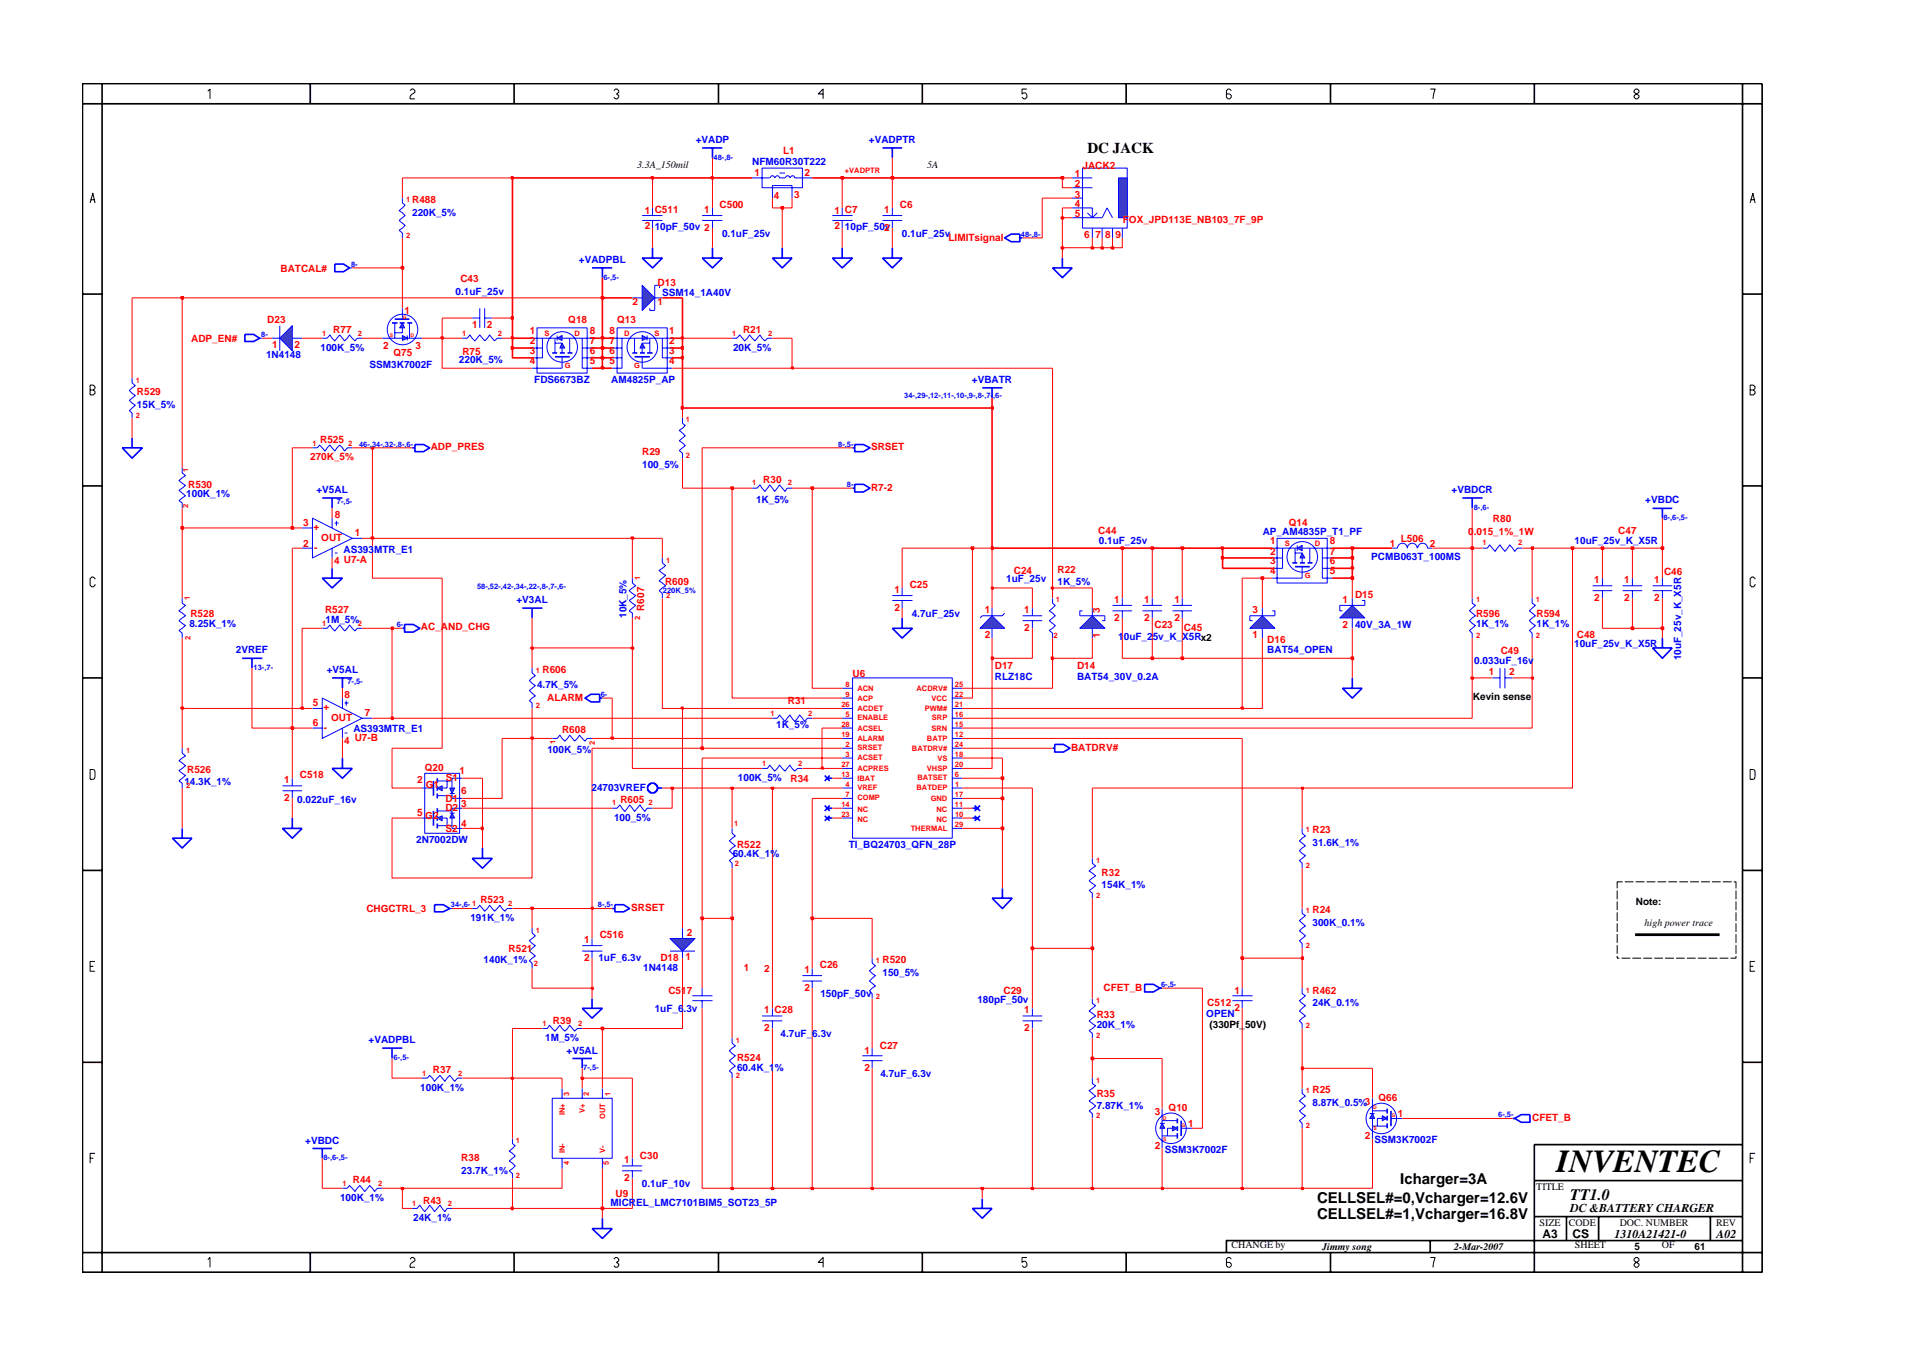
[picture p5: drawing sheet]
<svg xmlns="http://www.w3.org/2000/svg" width="297mm" height="210mm" viewBox="0 0 297 210" stroke-linecap="round" stroke-linejoin="round" font-family="sans-serif">
<defs><g id="words">
<text font-size="5" x="241.8" y="182">INVENTEC</text>
<text font-size="2.5" x="244" y="186.3">TT1.0</text>
<g font-size="2.3">
<text x="168.9" y="23.7">DC JACK</text>
<text x="217.5" y="183.9">Icharger=3A</text>
<text x="204.6" y="189.3">CELLSEL#=1,Vcharger=16.8V</text>
<text x="204.6" y="186.7">CELLSEL#=0,Vcharger=12.6V</text>
</g>
<g font-size="1.9">
<text x="244" y="188.2">DC &amp;BATTERY CHARGER</text>
<text x="239.6" y="192.2">A3</text>
<text x="244.3" y="192.3">CS</text>
<text x="250.8" y="192.2">1310A21421-0</text>
<text x="266.6" y="192.2">A02</text>
</g>
<g font-size="1.6" fill="#00f">
<text x="108.1" y="22.2">+VADP</text>
<text x="135" y="22.2">+VADPTR</text>
<text x="116.9" y="25.7">NFM60R30T222</text>
<text x="64" y="33.5">220K_5%</text>
<text x="101.7" y="35.8">10pF_50v 2</text>
<text x="131.3" y="35.8">10pF_50v</text>
<text x="89.9" y="40.8">+VADPBL</text>
<text x="112.2" y="36.8">0.1uF_25v</text>
<text x="140.1" y="36.8">0.1uF_25v</text>
<text x="70.8" y="45.7">0.1uF_25v</text>
<text x="102.9" y="45.9">SSM14_1A40V</text>
<text x="41.3" y="55.6">1N4148</text>
<text x="49.8" y="54.5">100K_5%</text>
<text x="57.4" y="57.2">SSM3K7002F</text>
<text x="71.3" y="56.3">220K_5%</text>
<text x="83" y="59.5">FDS6673BZ</text>
<text x="95" y="59.5">AM4825P_AP</text>
<text x="113.9" y="54.5">20K_5%</text>
<text x="151" y="59.5">+VBATR</text>
<text x="21.3" y="63.4">15K_5%</text>
<text x="28.9" y="77.2">100K_1%</text>
<text x="49.2" y="76.6">+V5AL</text>
<text x="99.8" y="72.7">100_5%</text>
<text x="225.5" y="76.6">+VBDCR</text>
<text x="117.5" y="78.1">1K_5%</text>
<text x="196.2" y="83.1">AP_AM4835P_T1_PF</text>
<text x="255.6" y="78.1">+VBDC</text>
<text x="53.4" y="85.8">AS393MTR_E1</text>
<text x="170.7" y="84.5">0.1uF_25v</text>
<text x="213" y="86.9">PCMB063T_100MS</text>
<text x="244.6" y="84.4">10uF_25v_K_X5R</text>
<text x="80.2" y="93.7">+V3AL</text>
<text x="97.4" y="96" transform="rotate(-90 97.4 96)">10K_5%</text>
<text x="141.6" y="95.8">4.7uF_25v</text>
<text x="156.3" y="90.4">1uF_25v</text>
<text x="164.3" y="90.9">1K_5%</text>
<text x="29.4" y="97.3">8.25K_1%</text>
<text x="36.6" y="101.5">2VREF</text>
<text x="50.6" y="96.8">1M_5%</text>
<text x="173.7" y="99.3">10uF_25v_K_X5Rx2</text>
<text x="196.9" y="101.5">BAT54_OPEN</text>
<text x="210.5" y="97.6">40V_3A_1W</text>
<text x="229.3" y="97.3">1K_1%</text>
<text x="238.7" y="97.3">1K_1%</text>
<text x="244.5" y="100.4">10uF_25v_K_X5R</text>
<text x="50.8" y="104.5">+V5AL</text>
<text x="83.4" y="106.9">4.7K_5%</text>
<text x="154.5" y="105.5">RLZ18C</text>
<text x="167.3" y="105.5">BAT54_30V_0.2A</text>
<text x="229" y="103.2">0.033uF_16v</text>
<text x="261.2" y="102.6" transform="rotate(-90 261.2 102.6)">10uF_25v_K_X5R</text>
<text x="54.9" y="113.7">AS393MTR_E1</text>
<text x="120.6" y="113">1K_5%</text>
<text x="85" y="117">100K_5%</text>
<text x="28.6" y="121.9">14.3K_1%</text>
<text x="46.2" y="124.7">0.022uF_16v</text>
<text x="91.9" y="122.8">24703VREF</text>
<text x="114.6" y="121.3">100K_5%</text>
<text x="64.7" y="130.9">2N7002DW</text>
<text x="95.4" y="127.5">100_5%</text>
<text x="131.9" y="131.7">TI_BQ24703_QFN_28P</text>
<text x="203.9" y="131.3">31.6K_1%</text>
<text x="113.8" y="133.1">60.4K_1%</text>
<text x="171.1" y="138">154K_1%</text>
<text x="73.1" y="142.9">191K_1%</text>
<text x="203.9" y="143.8">300K_0.1%</text>
<text x="75.1" y="149.5">140K_1%</text>
<text x="93" y="149.3">1uF_6.3v</text>
<text x="99.9" y="150.8">1N4148</text>
<text x="127.5" y="154.9">150pF_50v</text>
<text x="137.1" y="151.5">150_5%</text>
<text x="151.8" y="155.8">180pF_50v</text>
<text x="57.3" y="162">+VADPBL</text>
<text x="84.7" y="161.7">1M_5%</text>
<text x="101.7" y="157.2">1uF_6.3v</text>
<text x="121.3" y="161">4.7uF_6.3v</text>
<text x="170.4" y="159.7">20K_1%</text>
<text x="187.4" y="157.9">OPEN</text>
<text x="203.9" y="156.2">24K_0.1%</text>
<text x="88" y="163.6">+V5AL</text>
<text x="114.5" y="166.3">60.4K_1%</text>
<text x="136.8" y="167.2">4.7uF_6.3v</text>
<text x="65.3" y="169.4">100K_1%</text>
<text x="170.4" y="172.2">7.87K_1%</text>
<text x="203.9" y="171.7">8.87K_0.5%3</text>
<text x="47.4" y="177.6">+VBDC</text>
<text x="181" y="179">SSM3K7002F</text>
<text x="213.6" y="177.5">SSM3K7002F</text>
<text x="71.7" y="182.2">23.7K_1%</text>
<text x="99.7" y="184.3">0.1uF_10v</text>
<text x="52.8" y="186.5">100K_1%</text>
<text x="64.2" y="189.6">24K_1%</text>
<text x="94.9" y="187.3">MICREL_LMC7101BIM5_SOT23_5P</text>
</g>
<g font-size="1.6" fill="#f00">
<text x="121.7" y="23.9">L1</text>
<text x="117.2" y="27.3">1</text>
<text x="125" y="27.3">2</text>
<text x="167" y="27.5">1</text>
<text x="167" y="29.1">2</text>
<text x="168.2" y="26.3">JACK2</text>
<text x="64" y="31.5">R488</text>
<text x="100.2" y="33.3">1 C511</text>
<text x="100.2" y="35.6">2</text>
<text x="109.4" y="33">1</text>
<text x="111.8" y="32.3">C500</text>
<text x="120.2" y="30.9">4</text>
<text x="123.4" y="30.7">3</text>
<text x="129.7" y="33.3">1 C7</text>
<text x="129.7" y="35.6">2</text>
<text x="137.3" y="33">1</text>
<text x="137.3" y="35.8">2</text>
<text x="139.8" y="32.3">C6</text>
<text x="167" y="30.7">3</text>
<text x="167" y="32.2">4</text>
<text x="167" y="33.7">5</text>
<text x="174.4" y="34.7">FOX_JPD113E_NB103_7F_9P</text>
<text x="147.4" y="37.4">LIMITsignal</text>
<text x="168.4" y="36.9">6 7 8 9</text>
<text x="43.6" y="42.2">BATCAL#</text>
<text x="71.5" y="43.9">C43</text>
<text x="98.2" y="47.4">2</text>
<text x="102.1" y="47.4">1</text>
<text x="102.2" y="44.5">D13</text>
<text x="29.7" y="53.1">ADP_EN#</text>
<text x="41.5" y="50.2">D23</text>
<text x="51.8" y="51.7">R77</text>
<text x="62.9" y="48.8">1</text>
<text x="73.4" y="50.9">1</text>
<text x="75.6" y="50.9">2</text>
<text x="82.3" y="51.9">1</text>
<text x="82.3" y="53.4">2</text>
<text x="88.3" y="50.1">Q18</text>
<text x="91.6" y="51.9">8</text>
<text x="91.6" y="53.4">7</text>
<text x="94.7" y="53.4">7</text>
<text x="94.7" y="51.9">8</text>
<text x="95.9" y="50.1">Q13</text>
<text x="104" y="51.9">1</text>
<text x="104" y="53.4">2</text>
<text x="115.4" y="51.7">R21</text>
<text x="42.3" y="54">1</text>
<text x="45.7" y="54">2</text>
<text x="59.5" y="54.2">2</text>
<text x="61.1" y="55.3">Q75</text>
<text x="64.5" y="54.2">3</text>
<text x="71.8" y="55.1">R75</text>
<text x="82.3" y="56.6">4</text>
<text x="82.3" y="55">3</text>
<text x="91.6" y="55">6</text>
<text x="91.6" y="56.6">5</text>
<text x="94.7" y="55">6</text>
<text x="94.7" y="56.6">5</text>
<text x="104" y="56.6">4</text>
<text x="104" y="55">3</text>
<text x="21.3" y="61.4">R529</text>
<text x="48.2" y="71.5">270K_5%</text>
<text x="49.7" y="68.8">R525</text>
<text x="66.9" y="70">ADP_PRES</text>
<text x="99.8" y="70.7">R29</text>
<text x="135.3" y="70">SRSET</text>
<text x="29.3" y="75.8">R530</text>
<text x="118.6" y="75">R30</text>
<text x="135.3" y="76.2">R7-2</text>
<text x="47.1" y="81.7">3</text>
<text x="48.7" y="82.3">+</text>
<text x="52" y="80.4">8</text>
<text x="55.1" y="83.3">1</text>
<text x="170.6" y="82.9">C44</text>
<text x="200.2" y="81.6">Q14</text>
<text x="228.1" y="83">0.015_1%_1W</text>
<text x="231.9" y="81.1">R80</text>
<text x="251.4" y="82.9">C47</text>
<text x="47.1" y="84.9">2</text>
<text x="48.8" y="85.5">-</text>
<text x="49.9" y="84">OUT</text>
<text x="51.9" y="87.6">4 U7-A</text>
<text x="157.5" y="89.1">C24</text>
<text x="164.3" y="88.9">R22</text>
<text x="197.3" y="87.6">3</text>
<text x="197.3" y="89.2">4</text>
<text x="197.3" y="84.5">1</text>
<text x="197.3" y="86.1">2</text>
<text x="206.6" y="84.5">8</text>
<text x="206.6" y="86.1">7</text>
<text x="206.6" y="87.6">6</text>
<text x="206.6" y="89.2">5</text>
<text x="215.9" y="84.9">1</text>
<text x="217.6" y="84.1">L506</text>
<text x="222.1" y="84.9">2</text>
<text x="258.5" y="89.3">C46</text>
<text x="29.6" y="95.8">R528</text>
<text x="50.5" y="95.2">R527</text>
<text x="100.1" y="94.8" transform="rotate(-90 100.1 94.8)">R607</text>
<text x="103.3" y="90.8">R609</text>
<text x="138.9" y="92.1">1</text>
<text x="138.9" y="94.8">2</text>
<text x="141.3" y="91.4">C25</text>
<text x="153" y="95.2">1</text>
<text x="159.1" y="95.2">1</text>
<text x="170.8" y="95.2" transform="rotate(-90 170.8 95.2)">3</text>
<text x="173.1" y="93.7">1</text>
<text x="177.7" y="93.7">1</text>
<text x="182.5" y="93.7">1</text>
<text x="194.6" y="95.2">3</text>
<text x="208.6" y="93.7">1</text>
<text x="210.5" y="92.9">D15</text>
<text x="229.3" y="95.9">R596</text>
<text x="238.7" y="95.9">R594</text>
<text x="247.7" y="90.5">1</text>
<text x="247.7" y="93.3">2</text>
<text x="252.3" y="90.5">1</text>
<text x="252.3" y="93.3">2</text>
<text x="257" y="90.5">1</text>
<text x="257" y="93.3">2</text>
<text x="65.4" y="97.9">AC_AND_CHG</text>
<text x="153" y="99.1">2</text>
<text x="159.1" y="98">2</text>
<text x="170.8" y="99.1" transform="rotate(-90 170.8 99.1)">1</text>
<text x="173.1" y="96.4">2</text>
<text x="177.7" y="96.4">2</text>
<text x="179.4" y="97.5">C23</text>
<text x="182.5" y="96.4">2</text>
<text x="183.9" y="98">C45</text>
<text x="194.6" y="99.1">1</text>
<text x="196.9" y="99.9">D16</text>
<text x="208.6" y="97.6">2</text>
<text x="233.1" y="101.5">C49</text>
<text x="245" y="99.1">C48</text>
<text x="84.3" y="104.5">R606</text>
<text x="132.4" y="105.1">U6</text>
<text x="154.5" y="103.9">D17</text>
<text x="167.3" y="103.9">D14</text>
<text x="231.3" y="104.8">1</text>
<text x="234.5" y="104.8">2</text>
<text x="48.6" y="109.7">5</text>
<text x="48.6" y="112.8">6</text>
<text x="50.2" y="110.3">+</text>
<text x="50.3" y="113.5">-</text>
<text x="51.4" y="112">OUT</text>
<text x="53.5" y="108.3">8</text>
<text x="56.7" y="111.2">7</text>
<text x="85" y="108.8">ALARM</text>
<text x="87.3" y="113.8">R608</text>
<text x="122.4" y="109.3">R31</text>
<text x="53.5" y="115.5">4</text>
<text x="55.1" y="115.1">U7-B</text>
<text x="66" y="119.7">Q20</text>
<text x="166.4" y="116.6">BATDRV#</text>
<text x="29.1" y="120.1">R526</text>
<text x="44.1" y="121.6">1</text>
<text x="44.1" y="124.4">2</text>
<text x="46.6" y="120.8">C518</text>
<text x="64.8" y="121.6">2</text>
<text x="66.2" y="122.4">G1</text>
<text x="69.2" y="124.6">D1</text>
<text x="69.2" y="125.9">D2</text>
<text x="69.3" y="121.3">S1</text>
<text x="71.4" y="120.2">1</text>
<text x="71.7" y="123.4">6</text>
<text x="71.7" y="125.3">3</text>
<text x="96.4" y="124.7">R605</text>
<text x="122.8" y="121.4">R34</text>
<text x="64.8" y="126.8">5</text>
<text x="66.1" y="127.1">G2</text>
<text x="69.2" y="129.2">S2</text>
<text x="71.7" y="128.4">4</text>
<text x="114.5" y="131.7">R522</text>
<text x="203.9" y="129.4">R23</text>
<text x="171.1" y="136">R32</text>
<text x="56.9" y="141.7">CHGCTRL_3</text>
<text x="74.6" y="140.2">R523</text>
<text x="98.1" y="141.4">SRSET</text>
<text x="203.9" y="141.8">R24</text>
<text x="79" y="147.9">R521</text>
<text x="90.8" y="146.5">1</text>
<text x="90.8" y="149.2">2</text>
<text x="93.2" y="145.7">C516</text>
<text x="102.6" y="149.2">D18</text>
<text x="106.5" y="149">1</text>
<text x="106.7" y="145.3">2</text>
<text x="137.1" y="149.5">R520</text>
<text x="103.8" y="154.3">C517</text>
<text x="115.6" y="150.7">1</text>
<text x="118.7" y="151">2</text>
<text x="125" y="151.2">1</text>
<text x="125" y="153.8">2</text>
<text x="127.4" y="150.4">C26</text>
<text x="155.9" y="154.4">C29</text>
<text x="171.4" y="153.9">CFET_B</text>
<text x="191.8" y="154.3">1</text>
<text x="203.9" y="154.3">R462</text>
<text x="85.9" y="158.9">R39</text>
<text x="118.7" y="157.3">1 C28</text>
<text x="118.7" y="160.1">2</text>
<text x="159.1" y="157.3">1</text>
<text x="159.1" y="160.1">2</text>
<text x="170.4" y="158">R33</text>
<text x="187.6" y="156.2">C512</text>
<text x="191.8" y="157">2</text>
<text x="67.3" y="166.7">R37</text>
<text x="114.5" y="164.8">R524</text>
<text x="134.3" y="163.6">1</text>
<text x="134.3" y="166.3">2</text>
<text x="136.7" y="162.8">C27</text>
<text x="170.4" y="170.4">R35</text>
<text x="179.4" y="173.2">3</text>
<text x="181.6" y="172.5">Q10</text>
<text x="203.9" y="169.8">R25</text>
<text x="214.1" y="171">Q66</text>
<text x="217.2" y="173.5">1</text>
<text x="99.4" y="179.9">C30</text>
<text x="179.4" y="178.4">2</text>
<text x="184.6" y="175">1</text>
<text x="212" y="176.9">2</text>
<text x="238" y="174.1">CFET_B</text>
<text x="54.8" y="183.8">R44</text>
<text x="71.7" y="180.3">R38</text>
<text x="95.6" y="185.9">U9</text>
<text x="97" y="180.6">1</text>
<text x="97" y="183.4">2</text>
<text x="65.7" y="186.9">R43</text>
</g>
<g font-size="1.6">
<text x="99" y="26">3.3A_150mil</text>
<text x="144" y="26">5A</text>
<text x="228.8" y="108.6">Kevin sense</text>
<text x="254.2" y="140.5">Note:</text>
<text x="255.5" y="143.7">high power trace</text>
<text x="187.9" y="159.7">(330Pf_50V)</text>
<text x="238.7" y="184.8">TITLE</text>
<text x="239.2" y="190.4">SIZE</text>
<text x="243.7" y="190.4">CODE</text>
<text x="251.6" y="190.4">DOC. NUMBER</text>
<text x="266.6" y="190.4">REV</text>
<text x="191.3" y="193.9">CHANGE by</text>
<text x="205.4" y="194.1">Jimmy song</text>
<text x="225.9" y="194.1">2-Mar-2007</text>
<text x="244.7" y="193.9">SHEET</text>
<text x="253.9" y="194.1">5</text>
<text x="258.2" y="193.9">OF</text>
<text x="263.3" y="194.1">61</text>
</g>
<g font-size="1.2" fill="#00f">
<text x="110.9" y="24.8">48-,8-</text>
<text x="54.6" y="41.4">8-</text>
<text x="158.6" y="36.8">48-,8-</text>
<text x="93.8" y="43.5">6-,5-</text>
<text x="40.6" y="52.3">8-</text>
<text x="140.5" y="61.9">34-,29-,12-,11-,10-,9-,8-,7-,6-</text>
<text x="55.8" y="69.4">46-,34-,32-,8-,6-</text>
<text x="130.2" y="69.4">8-,5-</text>
<text x="131.6" y="75.6">8-</text>
<text x="52.4" y="78.2">7-,5-</text>
<text x="229" y="79.2">8-,6-</text>
<text x="258.4" y="80.7">8-,6-,5-</text>
<text x="74.1" y="91.4">58-,52-,42-,34-,22-,8-,7-,6-</text>
<text x="103" y="92.1">220K_5%</text>
<text x="61.6" y="97.3">6-</text>
<text x="39.4" y="104">13-,7-</text>
<text x="54" y="106.1">7-,5-</text>
<text x="93.3" y="108.2">6-</text>
<text x="70" y="140.8">34-,6- 1</text>
<text x="92.9" y="140.8">8-,5-</text>
<text x="180.4" y="153.3">6-,5-</text>
<text x="61.2" y="164.7">6-,5-</text>
<text x="90.6" y="166.2">7-,5-</text>
<text x="232.8" y="173.5">6-,5-</text>
<text x="50.2" y="180.1">8-,6-,5-</text>
</g>
<g font-size="1.2" fill="#f00">
<text x="131.3" y="26.9">+VADPTR</text>
<text x="63.1" y="31.4">1</text>
<text x="63.1" y="36.9">2</text>
<text x="50.1" y="52.1">1</text>
<text x="55.6" y="52.1">2</text>
<text x="71.8" y="52.1">1</text>
<text x="77.4" y="52.1">2</text>
<text x="84.6" y="52.1">S</text>
<text x="89.3" y="52.1">D</text>
<text x="97" y="52.1">D</text>
<text x="101.7" y="52.1">S</text>
<text x="113.7" y="52.1">1</text>
<text x="119.4" y="52.1">2</text>
<text x="21.1" y="59.4">1</text>
<text x="87.7" y="57.2">G</text>
<text x="98.5" y="57.2">G</text>
<text x="21.1" y="64.9">2</text>
<text x="106.5" y="65.6">1</text>
<text x="48.5" y="69.2">1</text>
<text x="54.1" y="69.2">2</text>
<text x="106.5" y="71.1">2</text>
<text x="29.2" y="73.3" transform="rotate(-90 29.2 73.3)">1</text>
<text x="116.9" y="75.4">1</text>
<text x="122.4" y="75.4">2</text>
<text x="29.2" y="78.8" transform="rotate(-90 29.2 78.8)">2</text>
<text x="103.5" y="87.3">1</text>
<text x="199.6" y="84.8">S</text>
<text x="202.7" y="89.8">G</text>
<text x="204.2" y="84.8">D</text>
<text x="230.3" y="84.7">1</text>
<text x="235.9" y="84.7">2</text>
<text x="29.5" y="93.2" transform="rotate(-90 29.5 93.2)">1</text>
<text x="99.4" y="90.1" transform="rotate(-90 99.4 90.1)">1</text>
<text x="103.5" y="92.9">2</text>
<text x="164" y="93.5">1</text>
<text x="229.3" y="93.5">1</text>
<text x="238.6" y="93.5">1</text>
<text x="29.6" y="99.4" transform="rotate(-90 29.6 99.4)">2</text>
<text x="50.1" y="97.1">1</text>
<text x="55.6" y="97.1">2</text>
<text x="99.4" y="96.3" transform="rotate(-90 99.4 96.3)">2</text>
<text x="163.7" y="99.1">2</text>
<text x="229.3" y="99.1">2</text>
<text x="238.6" y="99.1">2</text>
<text x="83.3" y="104.5">1</text>
<text x="131.4" y="106.7">8</text>
<text x="133.2" y="107.3">ACN</text>
<text x="142.4" y="107.3">ACDRV#</text>
<text x="148.4" y="106.7">25</text>
<text x="83.3" y="110">2</text>
<text x="119.7" y="111.2">1</text>
<text x="125.5" y="111.2">2</text>
<text x="130.7" y="109.8">26</text>
<text x="130.7" y="112.9">28</text>
<text x="131.4" y="111.4">5</text>
<text x="131.4" y="108.2">9</text>
<text x="133.2" y="111.8">ENABLE</text>
<text x="133.2" y="110.4">ACDET</text>
<text x="133.2" y="108.8">ACP</text>
<text x="133.2" y="113.5">ACSEL</text>
<text x="143.7" y="110.3">PWM#</text>
<text x="144.7" y="113.5">SRN</text>
<text x="144.7" y="108.8">VCC</text>
<text x="144.8" y="111.9">SRP</text>
<text x="148.4" y="109.8">21</text>
<text x="148.4" y="112.9">15</text>
<text x="148.4" y="111.4">16</text>
<text x="148.4" y="108.2">22</text>
<text x="28.9" y="116.9">1</text>
<text x="86.3" y="115.6" transform="rotate(-90 86.3 115.6)">1</text>
<text x="92.4" y="115.7" transform="rotate(-90 92.4 115.7)">2</text>
<text x="118.4" y="118.9">1</text>
<text x="124" y="118.9">2</text>
<text x="130.7" y="119.1">27</text>
<text x="130.7" y="114.4">19</text>
<text x="131.4" y="117.5">3</text>
<text x="131.4" y="116">2</text>
<text x="133.2" y="119.8">ACPRES</text>
<text x="133.2" y="116.5">SRSET</text>
<text x="133.2" y="118">ACSET</text>
<text x="133.2" y="115">ALARM</text>
<text x="141.7" y="116.6">BATDRV#</text>
<text x="144" y="119.7">VHSP</text>
<text x="144" y="115.1">BATP</text>
<text x="145.6" y="118.1">VS</text>
<text x="148.4" y="119.1">20</text>
<text x="148.4" y="117.5">18</text>
<text x="148.4" y="116">24</text>
<text x="148.4" y="114.4">12</text>
<text x="28.9" y="122.4">2</text>
<text x="95.1" y="125.1">1</text>
<text x="100.7" y="125.1">2</text>
<text x="130.7" y="120.7">13</text>
<text x="130.7" y="125.3">14</text>
<text x="131.4" y="122.2">4</text>
<text x="131.4" y="123.7">7</text>
<text x="133.2" y="122.7">VREF</text>
<text x="133.2" y="124.3">COMP</text>
<text x="133.2" y="121.3">IBAT</text>
<text x="142.4" y="122.7">BATDEP</text>
<text x="142.5" y="121.1">BATSET</text>
<text x="144.6" y="124.3">GND</text>
<text x="148.4" y="120.7">6</text>
<text x="148.4" y="123.7">17</text>
<text x="148.4" y="125.3">11</text>
<text x="148.4" y="122.2">1</text>
<text x="114.1" y="128.3">1</text>
<text x="130.7" y="126.9">23</text>
<text x="133.2" y="126.1">NC</text>
<text x="133.2" y="127.6">NC</text>
<text x="141.5" y="129">THERMAL</text>
<text x="145.5" y="126.1">NC</text>
<text x="145.5" y="127.6">NC</text>
<text x="148.4" y="128.4">29</text>
<text x="148.4" y="126.9">10</text>
<text x="202.9" y="129.3">1</text>
<text x="114.2" y="134.5">2</text>
<text x="170.3" y="134">1</text>
<text x="202.9" y="134.8">2</text>
<text x="79" y="140.7">2</text>
<text x="170.3" y="139.5">2</text>
<text x="202.9" y="141.7">1</text>
<text x="82.9" y="150">2</text>
<text x="83.3" y="144.8">1</text>
<text x="136.1" y="149.5">1</text>
<text x="202.9" y="147.3">2</text>
<text x="136.1" y="155.1">2</text>
<text x="170.3" y="155.7">1</text>
<text x="202.9" y="154.2">1</text>
<text x="84.3" y="159.3">1</text>
<text x="89.8" y="159.3">2</text>
<text x="114.3" y="161.9">1</text>
<text x="170.3" y="161.2">2</text>
<text x="202.9" y="159.7">2</text>
<text x="65.6" y="167.1">1</text>
<text x="71.2" y="167.1">2</text>
<text x="114.3" y="167.4">2</text>
<text x="87.7" y="173.2" transform="rotate(-90 87.7 173.2)">IN+</text>
<text x="88.4" y="170.2" transform="rotate(-90 88.4 170.2)">3</text>
<text x="90.9" y="172.8" transform="rotate(-90 90.9 172.8)">V+</text>
<text x="91.5" y="170.2" transform="rotate(-90 91.5 170.2)">2</text>
<text x="94" y="173.8" transform="rotate(-90 94 173.8)">OUT</text>
<text x="94.9" y="170.1" transform="rotate(-90 94.9 170.1)">1</text>
<text x="170.3" y="168.1">1</text>
<text x="170.3" y="173.7">2</text>
<text x="202.9" y="169.7">1</text>
<text x="80.1" y="177.4">1</text>
<text x="87.7" y="179.1" transform="rotate(-90 87.7 179.1)">IN-</text>
<text x="94" y="179.1" transform="rotate(-90 94 179.1)">V-</text>
<text x="202.9" y="175.2">2</text>
<text x="53.2" y="184.2">1</text>
<text x="58.7" y="184.2">2</text>
<text x="80.1" y="183">2</text>
<text x="88.4" y="180.9" transform="rotate(-90 88.4 180.9)">4</text>
<text x="94.6" y="180.9" transform="rotate(-90 94.6 180.9)">5</text>
<text x="64" y="187.2">1</text>
<text x="69.6" y="187.2">2</text>
</g>
<g font-size=".8" fill="#f00">
<text x="60.6" y="52.4">S</text>
<text x="62.6" y="49.6">G</text>
<text x="63.8" y="52.4">D</text>
<text x="180.7" y="173.9">D</text>
<text x="213.3" y="172.3">D</text>
<text x="216.2" y="173.5">G</text>
<text x="180.7" y="177.1">S</text>
<text x="183.6" y="175.1">G</text>
<text x="213.4" y="175.5">S</text>
</g>
</g></defs>
<g fill="none" stroke="#00f" stroke-width=".25">
<path d="M137.1 23h3.1M138.6 23v1.5M52 41h1.4l.9 .6-.9 .6h-1.4zM61.3 49.6h2.3M132.4 75.8h.4M132.8 75.2h1.3l1.1 .6-1.1 .6h-1.3zM128.1 126.7l.8 .8M128.6 127h.7M128.9 126.7l-.8 .8M95.1 141.1h.4M95.5 140.5h1.4l.9 .6-.9 .5h-1.4zM59.4 162.8h3.1"/>
<path d="M60.9 162.8v1.6"/>
</g>
<g fill="none" stroke="#00f" stroke-width=".16">
<path d="M54.3 41.6h.4M62.5 47.9v1.7M116.9 75.8h.7l.5-.5 .7 1 .8-1 .7 1 .8-1 .8 1 .4-.5h.7M28.3 116.2v.8l.5 .4-1 .7 1 .8-1 .8 1 .7-1 .9 .5 .3v.8M85.8 114.7h.8l.4-.5 .7 .9 .8-.9 .8 .9 .7-.9 .9 .9 .3-.4h.8M90.5 146.8h3.1M90.5 147.7h3.1M92 145.7v1.1M92 147.7v1.1M124.7 151.5h3M124.7 152.3h3M126.2 150.4v1.1"/>
<path d="M126.2 152.3v1.1M85.8 170.5h9.3v9.4h-9.3zM87.3 169v1.5M87.3 179.9v1.6M90.5 169v1.5M93.6 169v1.5M93.6 179.9v1.6M98.2 179.9v1.1M96.6 181h3.2M96.6 181.8h3.2M98.2 181.8v1.2"/>
</g>
<path d="M62.5 52.1l.8 .4-.8 .4z" fill="#3c3cc8"/>
<path d="M62.5 52.1l.8 .4-.8 .4zM63.3 52.1v.8" fill="none" stroke="#00f" stroke-width=".16"/>
<path d="M62.5 50.2l.4 .7h-.8z" fill="#3c3cc8"/>
<g fill="none" stroke="#00f" stroke-width=".16">
<path d="M59.4 52.5h3.1M61.3 50.2v2.3M62.5 50.2l.4 .7h-.8zM62.5 50.9v.8h-1.2M63.3 52.5h2.3M63.6 50.2v2.3M71.8 52.5h.8l.4-.5 .8 .9 .7-.9 .8 .9 .8-.9 .7 .9 .4-.4h.8M163.5 92.9v.8l.4 .3-.9 .9 .9 .7-.9 .8 .9 .7-.9 .8 .5 .4v.8M194.2 95.6h3.9M196.1 94.4v1.2M196.1 97.6v1.5M238 92.9v.8l.5 .3-.9 .9 .9 .7-.9 .8 .9 .7-.9 .8 .4 .4v.8"/>
<path d="M64 187.6h.8l.4-.5 .8 1.1 .7-1.1 .8 1.1 .9-1.1 .7 1.1 .4-.6h.7"/>
<circle cx="62.5" cy="51.2" r="2.37"/>
</g>
<path d="M110.7 38.5v1.6M60.9 50.2h.9M62.1 50.2h.8M63.3 50.2h.7M109.1 40.1h3.1l-1.5 1.5zM43.9 128.6h3l-1.5 1.6zM45.4 127v1.6M73.3 133.3h3.2l-1.5 1.5zM75 131.7v1.6" fill="none" stroke="#00f" stroke-width=".25"/>
<path d="M194.2 97.6l1.9-2 2 2z" fill="#3c3cc8"/>
<path d="M194.2 97.6l1.9-2 2 2zM194.2 95.6v.8h.4M197.6 94.9h.5v.7M216.3 85.1h.8a.76 .76 0 0 1 .8-.7 .76 .76 0 0 1 .7 .7 .76 .76 0 0 1 .8-.7 .76 .76 0 0 1 .8 .7M220.2 85.1a.76 .76 0 0 1 .8-.7 .76 .76 0 0 1 .8 .7h.7M65.6 127h1.7M202.3 128.6v.8l.5 .4-.9 .8 .9 .7-.9 .8 .9 .8-.9 .7 .4 .5v.7" fill="none" stroke="#00f" stroke-width=".16"/>
<path d="M156.1 36.9l1-.5h1.3v1.1h-1.3zM158.4 36.9h.5M67.3 125.9v2.3" fill="none" stroke="#00f" stroke-width=".25"/>
<path d="M70.2 126.3l.4 .7h-.7z" fill="#3c3cc8"/>
<path d="M69.9 126.3h.7M70.2 126.3l.4 .7h-.7z" fill="none" stroke="#00f" stroke-width=".16"/>
<path d="M67.9 127l.8-.3v.8z" fill="#3c3cc8"/>
<path d="M65.6 122.4h1.7M67.9 127l.8-.3v.8zM67.9 128.2h2.3M67.9 125.9h2.3M68.7 127h.8v1.2M70.2 127v1.6h1.6M71.8 125.5h-1.6v.8" fill="none" stroke="#00f" stroke-width=".16"/>
<path d="M67.3 121.3v2.3M67.9 125.5v.8M67.9 126.7v.8M67.9 127.9v.7" fill="none" stroke="#00f" stroke-width=".25"/>
<path d="M69.9 122.4h.7l-.4 .8z" fill="#3c3cc8"/>
<path d="M69.9 122.4h.7l-.4 .8zM69.9 123.2h.7" fill="none" stroke="#00f" stroke-width=".16"/>
<path d="M67.9 122.4l.8-.4v.8z" fill="#3c3cc8"/>
<g fill="none" stroke="#00f" stroke-width=".16">
<path d="M116.9 27.6h2.7M118.4 26.1h6.3v3.1h-6.3zM119.7 27.6a.34 .34 0 0 1 .3-.3 .34 .34 0 0 1 .3 .3M120 30.8v-2h3v2M120.4 27.6a.34 .34 0 0 1 .4-.3 .34 .34 0 0 1 .3 .3h.8M121.1 26.9h.8M122 27.6a.34 .34 0 0 1 .4-.3 .34 .34 0 0 1 .3 .3M122.8 27.6a.34 .34 0 0 1 .3-.3 .34 .34 0 0 1 .4 .3h2.7M42.3 52.5h1.2M43.5 50.6v3.9M45.4 52.5h1.5M66 120.1h5.4v9.3h-5.4z"/>
<path d="M67.9 122.4l.8-.4v.8zM67.9 121.3h2.3M67.9 123.6h2.3M69.5 121.3v1.1h-.8M70.2 123.2v.8h1.6M71.8 120.8h-1.6v1.6M65.6 167.4h.8l.3-.4 .8 .9 .9-.9 .7 .9 .8-.9 .7 .9 .5-.5h.7"/>
</g>
<path d="M67.9 120.8v.8M67.9 122v.8M67.9 123.2v.8M90.5 156.6h3.1l-1.6 1.5zM92 155.1v1.5" fill="none" stroke="#00f" stroke-width=".25"/>
<path d="M45.4 50.6v3.9l-1.9-2z" fill="#3c3cc8"/>
<path d="M45.4 50.6v3.9l-1.9-2zM104.1 147.7h3.9M106 144.1v1.6M106 147.7v1.1" fill="none" stroke="#00f" stroke-width=".16"/>
<path d="M132.4 69.5h.4M132.8 69h1.3l1.1 .5-1.1 .6h-1.3z" fill="none" stroke="#00f" stroke-width=".25"/>
<path d="M104.1 145.7h3.9l-2 2z" fill="#3c3cc8"/>
<g fill="none" stroke="#00f" stroke-width=".16">
<path d="M228.7 92.9v.8l.5 .3-.9 .9 .9 .7-.9 .8 .9 .7-.9 .8 .4 .4v.8M247.4 91h3.1M247.4 91.7h3.1M248.9 89.8v1.2M248.9 91.7v1.2M252.1 91h3M252.1 91.7h3M253.6 89.8v1.2M253.6 91.7v1.2M48.5 110h1.6M48.5 113.1h1.6M50.1 108.4l6.1 3.1-6.1 3.2z"/>
<path d="M53.2 108.4v1.6M53.2 113.1v1.6M53.5 109.2h.6M53.5 113.8h.5M53.8 108.8v.8M56.2 111.5h1.7M82.7 103.7v.8l.5 .4-1 .8 1 .8-1 .7 1 .9-1 .7 .5 .4v.8M169.7 133.3v.8l.5 .4-1 .7 1 .8-1 .8 1 .7-1 .8 .5 .4v.8M104.1 145.7h3.9l-2 2zM118.4 157.8h3.1M118.4 158.5h3.1M120 156.6v1.2"/>
<path d="M120 158.5v1.2M191.5 154.6h3.1M191.5 155.4h3.1M193 153.4v1.2M193 155.4v1.2M216.1 173.7h1.8"/>
</g>
<path d="M62.5 97.6h.4M62.9 97h1.3l1 .6-1 .6h-1.3zM90.9 108.4l.9-.6h1.4v1.2h-1.4zM93.2 108.4h.4M216.1 172.5v2.4" fill="none" stroke="#00f" stroke-width=".25"/>
<path d="M213.2 172.9l.4 .8h-.8z" fill="#3c3cc8"/>
<path d="M212.8 172.9h.8M213.2 172.9l.4 .8h-.8z" fill="none" stroke="#00f" stroke-width=".16"/>
<path d="M214.7 173.3l.8 .4-.8 .3z" fill="#3c3cc8"/>
<g fill="none" stroke="#00f" stroke-width=".16">
<path d="M98.2 89.8v.7l.5 .5-1 .7 1 .8-1 .7 1 .8-1 .9 .5 .3v.8M167.8 95.6h3.8M169.7 94.4v1.2M169.7 97.6v1.5M231.8 105.3h1.2M233 103.7v3.2M233.8 105.3h1.2M233.8 103.7v3.2M169.7 167.4v.9l.5 .3-1 .8 1 .8-1 .8 1 .7-1 .8 .5 .4v.8M213.2 174.9h2.3M213.2 172.5h2.3M213.2 170.5v2.4"/>
<path d="M213.2 173.7v3.1M214.7 173.3l.8 .4-.8 .3zM214.7 173.7h-.7v1.2"/>
<circle cx="214.6" cy="173.7" r="2.37"/>
</g>
<path d="M215.5 172.2v.7M215.5 173.3v.7M215.5 174.4v.8" fill="none" stroke="#00f" stroke-width=".25"/>
<path d="M167.8 97.6l1.9-2 1.9 2z" fill="#3c3cc8"/>
<path d="M98.2 46.3h1.6M101.7 46.3h1.2M101.7 44.3v3.9M167.8 97.6l1.9-2 1.9 2zM168.2 94.9h-.4v.7M171.6 95.6v.8h-.4" fill="none" stroke="#00f" stroke-width=".16"/>
<path d="M99.8 44.3l1.9 2-1.9 1.9z" fill="#3c3cc8"/>
<path d="M99.8 44.3l1.9 2-1.9 1.9zM101 47.9v.3h.7M101.7 44.3h.8v.4M154.1 94.4v1.2M154.1 97.6v1.5M156.1 95.2l-.4 .4h-3.1l-.3 .4" fill="none" stroke="#00f" stroke-width=".16"/>
<path d="M154.1 95.6l2 2h-3.8z" fill="#3c3cc8"/>
<path d="M168.2 26.1h6.9v9.3h-6.9zM168.9 33l.8 .8 .8-.8M171.2 33.8l.8-1.5 .8 1.5M28.3 72.7v.7l.5 .5-1 .7 1 .8-1 .7 1 .9-1 .8 .5 .3v.8M50.1 97.6h.7l.5-.5 .7 .9 .8-.9 .7 .9 .8-.9 .8 .9 .4-.4h.7M154.1 95.6l2 2h-3.8zM113.7 128.6v.8l.5 .4-.9 .8 .9 .7-.9 .8 .9 .8-.9 .7 .4 .5v.7" fill="none" stroke="#00f" stroke-width=".16"/>
<path d="M256.7 78.9h3.1M258.3 78.9v1.6M51.6 119.3h3.1l-1.5 1.5zM51.6 105.3h3.1M53.2 105.3v1.6M53.2 117.7v1.6M151.1 125.5h.7M151.4 125.1l.9 .8M152.3 125.1l-.9 .8" fill="none" stroke="#00f" stroke-width=".25"/>
<path d="M173.8 27.6h1.3v6.2h-1.3z" fill="#3c3cc8"/>
<g fill="none" stroke="#00f" stroke-width=".16">
<path d="M166.6 33.8h4.6M166.6 27.6h3.1M166.6 32.3h3.1v1.5M166.6 29.2h3.1M166.6 30.8h1.6M169.7 35.4v1.5M171.2 35.4v1.5M172.8 35.4v1.5M173.8 27.6h1.3v6.2h-1.3zM174.4 35.4v1.5M43.9 122h3M43.9 122.8h3"/>
<path d="M45.4 120.8v1.2M45.4 122.8v1.2M113.7 161.2v.8l.5 .4-.9 .8 .9 .7-.9 .8 .9 .9-.9 .7 .4 .4v.7M183.5 175.2h1.7"/>
</g>
<path d="M183.5 174v2.4" fill="none" stroke="#00f" stroke-width=".25"/>
<path d="M180.5 174.4l.5 .8h-.8z" fill="#3c3cc8"/>
<path d="M180.2 174.4h.8M180.5 174.4l.5 .8h-.8z" fill="none" stroke="#00f" stroke-width=".16"/>
<path d="M182.1 174.9l.8 .3-.8 .4z" fill="#3c3cc8"/>
<g fill="none" stroke="#00f" stroke-width=".16">
<path d="M99.8 55.4v1.8M28.3 92.9v.8l.5 .3-1 .9 1 .7-1 .8 1 .7-1 .8 .5 .4v.8M82.7 144.1v.8l.5 .4-1 .8 1 .7-1 .9 1 .7-1 .8 .5 .3v.9M107.6 154.6h3.1M107.6 155.4h3.1M109.1 153.4v1.2M109.1 155.4v1.2M180.5 176.4h2.4M180.5 174h2.4M180.5 172.2v2.2M180.5 175.2v3.1M182.1 174.9l.8 .3-.8 .4z"/>
<path d="M182.1 175.2h-.7v1.2M53.2 184.5h.8l.3-.4 .8 .9 .8-.9 .8 .9 .7-.9 .8 .9 .4-.5h.8"/>
<circle cx="181.9" cy="175.2" r="2.37"/>
</g>
<g fill="none" stroke="#00f" stroke-width=".25">
<path d="M109.1 23h3.1M110.7 23v1.5M138.6 38.5v1.6M92 41.6h3.1M93.6 41.6v1.5M98.6 55.4h2.4M137.1 40.1h3.1l-1.6 1.5zM88.9 164.4h3.1M90.5 164.4v1.5M182.9 173.7v.7M182.9 174.9v.7M182.9 176v.8"/>
<path d="M92 190.8h3.1l-1.5 1.5zM93.6 189.2v1.6"/>
</g>
<path d="M99.8 52.1l.7 .4-.7 .4z" fill="#3c3cc8"/>
<path d="M99.8 52.1l.7 .4-.7 .4zM100.5 52.1v.8" fill="none" stroke="#00f" stroke-width=".16"/>
<path d="M99.8 53.3l.4 .7h-.8z" fill="#3c3cc8"/>
<g fill="none" stroke="#00f" stroke-width=".16">
<path d="M62.5 30.8v.7l.4 .4-.9 .8 .9 .8-.9 .7 .9 .8-.9 .8 .5 .4v.7M129.3 33.5h3.1M129.3 34.2h3.1M130.8 32.3v1.2M130.8 34.2v1.2M137.1 33.5h3.1M137.1 34.2h3.1M138.6 32.3v1.2M138.6 34.2v1.2M50.1 52.5h.7l.5-.5 .7 .9 .8-.9 .7 .9 .8-.9 .8 .9 .4-.4h.7M87.3 55.4v1.8M95.1 52.5h4.7"/>
<path d="M95.1 55.6h1.5M95.1 54h1.5M95.9 50.9h7.8v7h-7.8zM96.6 52.5v4.7h-1.5M98.6 52.5v2.3M99.8 53.3l.4 .7h-.8zM99.8 53.3h1.2M99.8 54v.8M99.8 57.2h4.6M100.5 52.5h3.9M101 52.5v2.3M102.9 52.5v3.1h1.5"/>
<path d="M102.9 54h1.5M113.7 52.5h.8l.4-.5 .8 .9 .7-.9 .9 .9 .8-.9 .7 .9 .4-.4h.8M182.1 94h3.1M182.1 94.9h3.1M183.7 92.9v1.1M183.7 94.9v1.1M230.3 85.1h.8l.3-.5 .9 1 .7-1 .8 1 .8-1 .7 1 .4-.5h.8M130.8 113.1h1.6M130.8 119.3h1.6M130.8 110h1.6M130.8 106.9h1.6M130.8 116.2h1.6"/>
<path d="M130.8 108.4h1.6M130.8 114.7h1.6M130.8 117.7h1.6M130.8 111.5h1.6M132.4 105.3h15.5v24.9h-15.5zM147.9 113.1h1.6M147.9 119.3h1.6M147.9 110h1.6M147.9 106.9h1.6M147.9 116.2h1.6M147.9 108.4h1.6M147.9 114.7h1.6"/>
<path d="M147.9 117.7h1.6M147.9 111.5h1.6M130.8 127h1.6M130.8 124h1.6M130.8 120.8h1.6M130.8 122.4h1.6M130.8 125.5h1.6M147.9 127h1.6M147.9 124h1.6M147.9 120.8h1.6M147.9 122.4h1.6M147.9 128.6h1.6"/>
<path d="M147.9 125.5h1.6M69.9 141.1h.3M202.3 153.4v.9l.5 .3-.9 .8 .9 .8-.9 .8 .9 .8-.9 .7 .4 .4v.8"/>
<circle cx="99.8" cy="53.9" r="2.37"/>
</g>
<g fill="none" stroke="#00f" stroke-width=".25">
<path d="M101.4 38.5v1.6M130.8 38.5v1.6M86.2 55.4h2.3M98.2 54.8h.8M99.4 54.8h.8M99.8 40.1h3.1l-1.5 1.5zM100.5 54.8h.9M129.3 40.1h3.1l-1.6 1.5zM163.5 41.6h3.1l-1.6 1.5zM165 40.1v1.5M19 69.5h3.1l-1.6 1.6zM20.5 68v1.5"/>
<path d="M50.1 77.3h3.1M51.6 77.3v1.6M152.6 60.2h3.1M154.1 60.2v1.6M50.1 89.8h3.1l-1.6 1.5zM51.6 88.3v1.5M138.6 97.6h3.2l-1.6 1.5zM140.2 96v1.6M101 121.7a.79 .79 0 0 1 1.1 .7 .79 .79 0 0 1-1.1 .6 .76 .76 0 0 1 0-1.3zM102.1 122.4h.8M128.1 120.4l.8 .9M128.6 120.8h.7"/>
<path d="M128.9 120.4l-.8 .9M67.5 140.5h1.4l1 .6-1 .5h-1.4zM177.8 152.9h1.4l1 .5-1 .6h-1.4zM180.2 153.4h.3"/>
</g>
<path d="M86.6 52.5l.7-.4v.8z" fill="#3c3cc8"/>
<path d="M86.6 52.5l.7-.4v.8zM86.6 52.1v.8" fill="none" stroke="#00f" stroke-width=".16"/>
<path d="M87.3 53.3l.4 .7h-.7z" fill="#3c3cc8"/>
<g fill="none" stroke="#00f" stroke-width=".16">
<path d="M109.1 33.5h3.1M109.1 34.2h3.1M110.7 32.3v1.2M110.7 34.2v1.2M20.5 58.7v.8l.5 .4-.9 .7 .9 .8-.9 .8 .9 .7-.9 .9 .4 .3v.8M73.3 49.4h1.2M74.5 47.9v3M75.3 49.4h1.2M75.3 47.9v3M82.7 52.5h3.9M82.7 57.2h4.6M82.7 54h1.6"/>
<path d="M83.4 50.9h7.8v7h-7.8zM84.3 52.5v3.1h-1.6M86.2 52.5v2.3M86.2 53.3h1.1M87.3 53.3l.4 .7h-.7zM87.3 52.5h4.7M87.3 54v.8M88.5 52.5v2.3M90.5 52.5v4.7h1.5M90.5 55.6h1.5M90.5 54h1.5M48.5 69.5h.8l.3-.4 .9 .9 .8-.9 .7 .9 .8-.9 .7 .9 .5-.5h.7"/>
<path d="M46.9 82h1.6M46.9 85.1h1.6M48.5 80.5l6.2 3.1-6.2 3zM51.6 80.5v1.5M51.6 85.1v1.5M52 81.2h.6M52 85.9h.4M52.3 80.9v.7M54.7 83.6h1.5M208.1 94h3.9M210.1 92.9v1.1M210.1 96v1.6"/>
<path d="M256.7 91h3.1M256.7 91.7h3.1M258.3 89.8v1.2M258.3 91.7v1.2M95.1 125.5h.8l.4-.5 .8 1 .7-1 .8 1 .8-1 .8 1 .3-.5h.9M84.3 159.7h.7l.4-.5 .8 .9 .8-.9 .7 .9 .8-.9 .8 .9 .4-.4h.8M169.7 155.1v.7l.5 .4-1 .8 1 .8-1 .7 1 .8-1 .7 .5 .5v.7M79.6 176.8v.8l.4 .3-.9 .9 .9 .7-.9 .8 .9 .7-.9 .8 .5 .4v.8"/>
<circle cx="87.3" cy="53.9" r="2.37"/>
</g>
<g fill="none" stroke="#00f" stroke-width=".25">
<path d="M121.5 38.5v1.6M85.8 54.8h.8M87 54.8h.7M88.2 54.8h.7M120 40.1h3l-1.5 1.5zM81.1 94.4h3.2M82.7 94.4v1.6M258.3 99.1v1.5M37.6 102.2h3.2M39.1 102.2v1.5M163.5 116.2h.4M163.9 115.6h1.3l1 .6-1 .6h-1.3z"/>
<path d="M256.7 100.6h3.1l-1.5 1.6zM151.1 127h.7M151.4 126.7l.9 .8M152.3 126.7l-.9 .8M154.1 139.5h3.2l-1.6 1.6zM155.7 138v1.5M48.5 178.3h3.1M50.1 178.3v1.6M235 173.7h.3M235.3 173.7l1-.6h1.4v1.2h-1.4z"/>
</g>
<path d="M208.1 96l2-2 1.9 2z" fill="#3c3cc8"/>
<g fill="none" stroke="#00f" stroke-width=".16">
<path d="M99.8 33.5h3.1M99.8 34.2h3.1M101.4 32.3v1.2M101.4 34.2v1.2M106 64.9v.8l.5 .4-1 .7 1 .9-1 .7 1 .8-1 .8 .5 .4v.7M102.9 86.6v.8l.5 .4-1 .8 1 .8-1 .8 1 .8-1 .7 .5 .4v.8M138.6 92.5h3.2M138.6 93.2h3.2M140.2 91.3v1.2M140.2 93.2v1.2M158.9 95.6h3M158.9 96.4h3"/>
<path d="M160.4 94.4v1.2M160.4 96.4v1.2M172.8 94h3.1M172.8 94.9h3.1M174.4 92.9v1.1M174.4 94.9v1.1M177.5 94h3M177.5 94.9h3M179 92.9v1.1M179 94.9v1.1M202.3 88v1.8M208.1 96l2-2 1.9 2z"/>
<path d="M208.1 94v.9h.5M211.6 93.2h.4v.8M118.4 119.3h.8l.4-.5 .7 .9 .8-.9 .8 .9 .8-.9 .8 .9 .4-.4h.8M120 111.5h.8l.3-.5 .8 1 .8-1 .8 1 .7-1 .8 1 .4-.5h.8M73.3 141.1h.8l.4-.5 .8 .9 .8-.9 .7 .9 .9-.9 .7 .9 .4-.4h.8M135.5 148.8v.7l.5 .5-.9 .7 .9 .8-.9 .8 .9 .8-.9 .8 .4 .4v.8M158.9 157.8h3M158.9 158.5h3M160.4 156.6v1.2M160.4 158.5v1.2M134 163.9h3.1M134 164.7h3.1"/>
<path d="M135.5 162.8v1.1M135.5 164.7v1.2"/>
</g>
<path d="M64 69.5h.5M64.5 69h1.3l.9 .5-.9 .6h-1.3zM227.2 77.3h3.1M228.7 77.3v1.6M201.2 88h2.3M128.1 125.1l.8 .8M128.6 125.5h.7M128.9 125.1l-.8 .8M151.1 187.6h3l-1.5 1.6zM152.6 186.1v1.5" fill="none" stroke="#00f" stroke-width=".25"/>
<path d="M201.5 85.1l.8-.4v.8z" fill="#3c3cc8"/>
<path d="M201.5 85.1l.8-.4v.8zM201.5 84.7v.8" fill="none" stroke="#00f" stroke-width=".16"/>
<path d="M202.3 85.9l.4 .7h-.7z" fill="#3c3cc8"/>
<g fill="none" stroke="#00f" stroke-width=".16">
<path d="M40.3 52.5h.5M197.6 85.1h3.9M197.6 89.8h4.7M197.6 86.6h1.6M198.4 83.6h7.8v6.9h-7.8zM199.2 85.1v3.2h-1.6M201.2 85.1v2.3M201.2 85.9h1.1M202.3 85.9l.4 .7h-.7zM202.3 85.1h4.7M202.3 86.6v.8M203.5 85.1v2.3"/>
<path d="M205.4 85.1v4.7h1.6M205.4 88.3h1.6M205.4 86.6h1.6M202.3 141.1v.7l.5 .4-.9 .7 .9 .9-.9 .8 .9 .7-.9 .8 .4 .4v.8M202.3 169v.8l.5 .4-.9 .8 .9 .7-.9 .8 .9 .8-.9 .7 .4 .4v.8"/>
<circle cx="202.3" cy="86.5" r="2.37"/>
</g>
<path d="M38 51.9h1.4l.9 .6-.9 .5h-1.4zM200.8 87.4h.7M202 87.4h.7M203.1 87.4h.8M208.6 106.9h3l-1.5 1.5zM210.1 105.3v1.6M26.8 130.2h3l-1.5 1.5zM28.3 128.6v1.6" fill="none" stroke="#00f" stroke-width=".25"/>
<path d="M62.5 184.5v3.1h1.5M70.2 187.6h9.4M93.6 187.6v1.6" fill="none" stroke="#f00" stroke-width=".16"/>
<path d="M79.4 187.5h.3v.3h-.3z" fill="#8e2323"/>
<path d="M79.4 187.5h.3v.3h-.3z" fill="none" stroke="#f00" stroke-width=".25"/>
<path d="M79.6 183v4.6h14" fill="none" stroke="#f00" stroke-width=".16"/>
<path d="M93.4 187.5h.4v.3h-.4z" fill="#8e2323"/>
<path d="M93.4 187.5h.4v.3h-.4z" fill="none" stroke="#f00" stroke-width=".25"/>
<path d="M50.1 179.9v4.6h3.1M59.4 184.5h3.1M93.6 181.5v6.1h4.6v-4.6M152.6 184.5v1.6" fill="none" stroke="#f00" stroke-width=".16"/>
<path d="M62.3 184.4h.4v.3h-.4z" fill="#8e2323"/>
<path d="M62.3 184.4h.4v.3h-.4z" fill="none" stroke="#f00" stroke-width=".25"/>
<path d="M109.1 156.6v27.9h4.6M87.3 181.5v3h-24.8" fill="none" stroke="#f00" stroke-width=".16"/>
<path d="M113.6 184.4h.3v.3h-.3z" fill="#8e2323"/>
<path d="M113.6 184.4h.3v.3h-.3z" fill="none" stroke="#f00" stroke-width=".25"/>
<path d="M113.7 167.4v17.1h6.3" fill="none" stroke="#f00" stroke-width=".16"/>
<path d="M119.8 184.4h.4v.3h-.4z" fill="#8e2323"/>
<path d="M119.8 184.4h.4v.3h-.4z" fill="none" stroke="#f00" stroke-width=".25"/>
<path d="M120 159.7v24.8h6.2" fill="none" stroke="#f00" stroke-width=".16"/>
<path d="M126 184.4h.4v.3h-.4z" fill="#8e2323"/>
<path d="M126 184.4h.4v.3h-.4z" fill="none" stroke="#f00" stroke-width=".25"/>
<path d="M126.2 153.4v31.1h9.3" fill="none" stroke="#f00" stroke-width=".16"/>
<path d="M135.3 184.4h.4v.3h-.4z" fill="#8e2323"/>
<path d="M135.3 184.4h.4v.3h-.4z" fill="none" stroke="#f00" stroke-width=".25"/>
<path d="M135.5 165.9v18.6h17.1" fill="none" stroke="#f00" stroke-width=".16"/>
<path d="M152.4 184.4h.4v.3h-.4z" fill="#8e2323"/>
<path d="M152.4 184.4h.4v.3h-.4z" fill="none" stroke="#f00" stroke-width=".25"/>
<path d="M152.6 184.5h7.8" fill="none" stroke="#f00" stroke-width=".16"/>
<path d="M160.2 184.4h.4v.3h-.4z" fill="#8e2323"/>
<path d="M160.2 184.4h.4v.3h-.4z" fill="none" stroke="#f00" stroke-width=".25"/>
<path d="M160.4 159.7v24.8h9.3" fill="none" stroke="#f00" stroke-width=".16"/>
<path d="M169.5 184.4h.4v.3h-.4z" fill="#8e2323"/>
<path d="M169.5 184.4h.4v.3h-.4z" fill="none" stroke="#f00" stroke-width=".25"/>
<path d="M169.7 173.7v10.8h10.8" fill="none" stroke="#f00" stroke-width=".16"/>
<path d="M180.5 184.4h.2v.3h-.2z" fill="#8e2323"/>
<path d="M180.5 184.4h.2v.3h-.2z" fill="none" stroke="#f00" stroke-width=".25"/>
<path d="M180.5 178.3v6.2h12.5" fill="none" stroke="#f00" stroke-width=".16"/>
<path d="M192.8 184.4h.4v.3h-.4z" fill="#8e2323"/>
<path d="M192.8 184.4h.4v.3h-.4z" fill="none" stroke="#f00" stroke-width=".25"/>
<path d="M193 156.6v27.9h9.3" fill="none" stroke="#f00" stroke-width=".16"/>
<path d="M202.2 184.4h.3v.3h-.3z" fill="#8e2323"/>
<path d="M202.2 184.4h.3v.3h-.3z" fill="none" stroke="#f00" stroke-width=".25"/>
<path d="M93.6 159.7v9.3M186.8 153.4v21.8h-1.6M60.9 164.4v3h4.7M71.8 167.4h7.8v9.4M87.3 167.4v1.6M90.5 167.4v1.6M98.2 167.4v12.5M180.5 164.4v7.8M202.3 175.2v9.3h10.9v-7.7M202.3 165.9v3.1M213.2 165.9v4.6M217.9 173.7h17.1" fill="none" stroke="#f00" stroke-width=".16"/>
<path d="M79.4 167.3h.3v.3h-.3z" fill="#8e2323"/>
<path d="M79.4 167.3h.3v.3h-.3z" fill="none" stroke="#f00" stroke-width=".25"/>
<path d="M79.6 159.7v7.7h7.7" fill="none" stroke="#f00" stroke-width=".16"/>
<path d="M90.3 167.3h.3v.3h-.3z" fill="#8e2323"/>
<path d="M90.3 167.3h.3v.3h-.3z" fill="none" stroke="#f00" stroke-width=".25"/>
<path d="M90.5 165.9v1.5h7.7M169.7 164.4v3" fill="none" stroke="#f00" stroke-width=".16"/>
<path d="M202.2 165.7h.3v.4h-.3z" fill="#8e2323"/>
<path d="M202.2 165.7h.3v.4h-.3z" fill="none" stroke="#f00" stroke-width=".25"/>
<path d="M202.3 159.7v6.2h10.9" fill="none" stroke="#f00" stroke-width=".16"/>
<path d="M169.5 164.2h.4v.3h-.4z" fill="#8e2323"/>
<path d="M169.5 164.2h.4v.3h-.4z" fill="none" stroke="#f00" stroke-width=".25"/>
<path d="M79.6 159.7h4.7M90.5 159.7h3.1M113.7 142.6v18.6M135.5 155.1v7.7M169.7 161.2v3.2h10.8" fill="none" stroke="#f00" stroke-width=".16"/>
<path d="M93.4 159.5h.4v.4h-.4z" fill="#8e2323"/>
<path d="M93.4 159.5h.4v.4h-.4z" fill="none" stroke="#f00" stroke-width=".25"/>
<path d="M120 122.4v34.2M82.7 150.4v3h9.3v1.7M106 148.8v10.9h-12.4M160.4 147.3v9.3M169.7 147.3v7.8" fill="none" stroke="#f00" stroke-width=".16"/>
<path d="M91.9 153.4h.2v.2h-.2z" fill="#8e2323"/>
<path d="M91.9 153.4h.2v.2h-.2z" fill="none" stroke="#f00" stroke-width=".25"/>
<path d="M92 148.8v4.6M109.1 142.6v10.8M126.2 142.6v7.8M135.5 142.6v6.2M180.5 153.4h6.3M193 148.8v4.6M202.3 148.8v4.6" fill="none" stroke="#f00" stroke-width=".16"/>
<path d="M192.8 148.6h.4v.4h-.4z" fill="#8e2323"/>
<path d="M192.8 148.6h.4v.4h-.4z" fill="none" stroke="#f00" stroke-width=".25"/>
<path d="M193 114.7v34.1h9.3" fill="none" stroke="#f00" stroke-width=".16"/>
<path d="M202.2 148.6h.3v.4h-.3z" fill="#8e2323"/>
<path d="M202.2 148.6h.3v.4h-.3z" fill="none" stroke="#f00" stroke-width=".25"/>
<path d="M202.3 147.3v1.5" fill="none" stroke="#f00" stroke-width=".16"/>
<path d="M160.2 147.1h.4v.3h-.4z" fill="#8e2323"/>
<path d="M160.2 147.1h.4v.3h-.4z" fill="none" stroke="#f00" stroke-width=".25"/>
<path d="M160.4 122.4v24.9h9.3" fill="none" stroke="#f00" stroke-width=".16"/>
<path d="M169.5 147.1h.4v.3h-.4z" fill="#8e2323"/>
<path d="M169.5 147.1h.4v.3h-.4z" fill="none" stroke="#f00" stroke-width=".25"/>
<path d="M106 110v34.1M169.7 139.5v7.8M82.7 141.1v3M92 141.1v4.6" fill="none" stroke="#f00" stroke-width=".16"/>
<path d="M108.9 142.4h.3v.4h-.3z" fill="#8e2323"/>
<path d="M108.9 142.4h.3v.4h-.3z" fill="none" stroke="#f00" stroke-width=".25"/>
<path d="M109.1 117.7v24.9h4.6" fill="none" stroke="#f00" stroke-width=".16"/>
<path d="M113.6 142.4h.3v.4h-.3z" fill="#8e2323"/>
<path d="M113.6 142.4h.3v.4h-.3z" fill="none" stroke="#f00" stroke-width=".25"/>
<path d="M113.7 134.8v7.8" fill="none" stroke="#f00" stroke-width=".16"/>
<path d="M126 142.4h.4v.4h-.4z" fill="#8e2323"/>
<path d="M126 142.4h.4v.4h-.4z" fill="none" stroke="#f00" stroke-width=".25"/>
<path d="M126.2 124v18.6h9.3M70.2 141.1h3.1M79.6 141.1h3.1" fill="none" stroke="#f00" stroke-width=".16"/>
<path d="M82.5 140.9h.3v.3h-.3z" fill="#8e2323"/>
<path d="M82.5 140.9h.3v.3h-.3z" fill="none" stroke="#f00" stroke-width=".25"/>
<path d="M82.7 141.1h9.3" fill="none" stroke="#f00" stroke-width=".16"/>
<path d="M91.9 140.9h.2v.3h-.2z" fill="#8e2323"/>
<path d="M91.9 140.9h.2v.3h-.2z" fill="none" stroke="#f00" stroke-width=".25"/>
<path d="M82.7 114.7v21.6h-21.8v-9.3M92 116.2v24.9h3.1M28.3 122.4v6.2M71.8 128.6h3.2v3.1M155.7 128.6v9.4M169.7 122.4v10.9M202.3 134.8v6.3" fill="none" stroke="#f00" stroke-width=".16"/>
<path d="M74.8 128.5h.2v.3h-.2z" fill="#8e2323"/>
<path d="M74.8 128.5h.2v.3h-.2z" fill="none" stroke="#f00" stroke-width=".25"/>
<path d="M75 120.8v7.8M113.7 122.4v6.2M149.5 128.6h6.2" fill="none" stroke="#f00" stroke-width=".16"/>
<path d="M155.6 128.5h.3v.3h-.3z" fill="#8e2323"/>
<path d="M155.6 128.5h.3v.3h-.3z" fill="none" stroke="#f00" stroke-width=".25"/>
<path d="M78 114.7v9.3h-6.2M45.4 124v3M60.9 127h4.7M71.8 125.5h23.3M104.4 122.4v3.1h-3M126.2 124h4.6M129.3 127h1.5M129.3 125.5h1.5M149.5 124h6.2v4.6M149.5 127h1.6M149.5 125.5h1.6M202.3 122.4v6.2" fill="none" stroke="#f00" stroke-width=".16"/>
<path d="M155.6 123.8h.3v.3h-.3z" fill="#8e2323"/>
<path d="M155.6 123.8h.3v.3h-.3z" fill="none" stroke="#f00" stroke-width=".25"/>
<path d="M60.9 116.2v6.2h4.7M102.9 122.4h1.5M155.7 120.8v3.2" fill="none" stroke="#f00" stroke-width=".16"/>
<path d="M104.3 122.3h.3v.2h-.3z" fill="#8e2323"/>
<path d="M104.3 122.3h.3v.2h-.3z" fill="none" stroke="#f00" stroke-width=".25"/>
<path d="M104.4 122.4h9.3" fill="none" stroke="#f00" stroke-width=".16"/>
<path d="M113.6 122.3h.3v.2h-.3z" fill="#8e2323"/>
<path d="M113.6 122.3h.3v.2h-.3z" fill="none" stroke="#f00" stroke-width=".25"/>
<path d="M113.7 122.4h6.3" fill="none" stroke="#f00" stroke-width=".16"/>
<path d="M119.8 122.3h.4v.2h-.4z" fill="#8e2323"/>
<path d="M119.8 122.3h.4v.2h-.4z" fill="none" stroke="#f00" stroke-width=".25"/>
<path d="M120 122.4h10.8M149.5 122.4h10.9M169.7 122.4h32.6" fill="none" stroke="#f00" stroke-width=".16"/>
<path d="M202.2 122.3h.3v.2h-.3z" fill="#8e2323"/>
<path d="M202.2 122.3h.3v.2h-.3z" fill="none" stroke="#f00" stroke-width=".25"/>
<path d="M244.3 85.1v37.3h-42M45.4 113.1v7.7M71.8 120.8h3.2M129.3 120.8h1.5M149.5 120.8h6.2" fill="none" stroke="#f00" stroke-width=".16"/>
<path d="M155.6 120.7h.3v.3h-.3z" fill="#8e2323"/>
<path d="M155.6 120.7h.3v.3h-.3z" fill="none" stroke="#f00" stroke-width=".25"/>
<path d="M98.2 100.6v18.7h20.2M124.7 119.3h3M155.7 117.7v3.1" fill="none" stroke="#f00" stroke-width=".16"/>
<path d="M127.6 119.2h.3v.2h-.3z" fill="#8e2323"/>
<path d="M127.6 119.2h.3v.2h-.3z" fill="none" stroke="#f00" stroke-width=".25"/>
<path d="M68.7 89.8v26.4h-7.8M28.3 110v6.2M53.2 114.7v3M92 116.2h17.1M109.1 117.7h21.7M127.7 113.1v6.2h3.1M149.5 117.7h6.2M154.1 102.2v17.1h-4.6" fill="none" stroke="#f00" stroke-width=".16"/>
<path d="M108.9 116h.3v.4h-.3z" fill="#8e2323"/>
<path d="M108.9 116h.3v.4h-.3z" fill="none" stroke="#f00" stroke-width=".25"/>
<path d="M109.1 69.5v46.7h21.7M78 114.7h4.7M149.5 116.2h14" fill="none" stroke="#f00" stroke-width=".16"/>
<path d="M82.5 114.5h.3v.3h-.3z" fill="#8e2323"/>
<path d="M82.5 114.5h.3v.3h-.3z" fill="none" stroke="#f00" stroke-width=".25"/>
<path d="M82.7 110v4.7h3.1M92 114.7h3.1" fill="none" stroke="#f00" stroke-width=".16"/>
<path d="M94.9 114.5h.4v.3h-.4z" fill="#8e2323"/>
<path d="M94.9 114.5h.4v.3h-.4z" fill="none" stroke="#f00" stroke-width=".25"/>
<path d="M39.1 103.7v9.4h6.3M95.1 108.4v6.3h35.7M149.5 114.7h43.5" fill="none" stroke="#f00" stroke-width=".16"/>
<path d="M45.2 112.9h.4v.3h-.4z" fill="#8e2323"/>
<path d="M45.2 112.9h.4v.3h-.4z" fill="none" stroke="#f00" stroke-width=".25"/>
<path d="M45.4 85.1v28h3.1M57.9 111.5h3M127.7 113.1h3.1M238 105.3v7.8h-88.5" fill="none" stroke="#f00" stroke-width=".16"/>
<path d="M60.8 111.4h.3v.3h-.3z" fill="#8e2323"/>
<path d="M60.8 111.4h.3v.3h-.3z" fill="none" stroke="#f00" stroke-width=".25"/>
<path d="M60.9 97.6v13.9h59.1M126.2 111.5h4.6M228.7 105.3v6.2h-79.2" fill="none" stroke="#f00" stroke-width=".16"/>
<path d="M28.1 109.8h.4v.3h-.4z" fill="#8e2323"/>
<path d="M28.1 109.8h.4v.3h-.4z" fill="none" stroke="#f00" stroke-width=".25"/>
<path d="M28.3 99.1v10.9h18.6" fill="none" stroke="#f00" stroke-width=".16"/>
<path d="M46.8 109.8h.3v.3h-.3z" fill="#8e2323"/>
<path d="M46.8 109.8h.3v.3h-.3z" fill="none" stroke="#f00" stroke-width=".25"/>
<path d="M46.9 97.6v12.4h1.6M102.9 92.9v17.1h3.1" fill="none" stroke="#f00" stroke-width=".16"/>
<path d="M105.9 109.8h.2v.3h-.2z" fill="#8e2323"/>
<path d="M105.9 109.8h.2v.3h-.2z" fill="none" stroke="#f00" stroke-width=".25"/>
<path d="M106 110h24.8M149.5 110h43.5" fill="none" stroke="#f00" stroke-width=".16"/>
<path d="M192.8 109.8h.4v.3h-.4z" fill="#8e2323"/>
<path d="M192.8 109.8h.4v.3h-.4z" fill="none" stroke="#f00" stroke-width=".25"/>
<path d="M126.2 80.5v26.4h4.6M151.1 85.1v23.3h-1.6M193 89.8v20.2h3.1v-10.9M53.2 106.9v1.5M93.6 108.4h1.5M113.7 100.6v7.8h17.1M163.5 102.2v4.7h-14M210.1 102.2v3.1" fill="none" stroke="#f00" stroke-width=".16"/>
<path d="M228.5 105.2h.4v.2h-.4z" fill="#8e2323"/>
<path d="M228.5 105.2h.4v.2h-.4z" fill="none" stroke="#f00" stroke-width=".25"/>
<path d="M228.7 99.1v6.2h3.1M235 105.3h3" fill="none" stroke="#f00" stroke-width=".16"/>
<path d="M237.9 105.2h.3v.2h-.3z" fill="#8e2323"/>
<path d="M237.9 105.2h.3v.2h-.3z" fill="none" stroke="#f00" stroke-width=".25"/>
<path d="M238 99.1v6.2M82.7 100.6v3.1" fill="none" stroke="#f00" stroke-width=".16"/>
<path d="M154 102.1h.3v.3h-.3z" fill="#8e2323"/>
<path d="M154 102.1h.3v.3h-.3z" fill="none" stroke="#f00" stroke-width=".25"/>
<path d="M160.4 97.6v4.6h-6.3v-3.1" fill="none" stroke="#f00" stroke-width=".16"/>
<path d="M163.4 102.1h.2v.3h-.2z" fill="#8e2323"/>
<path d="M163.4 102.1h.2v.3h-.2z" fill="none" stroke="#f00" stroke-width=".25"/>
<path d="M163.5 99.1v3.1h6.2v-3.1M174.4 96v6.2h4.6" fill="none" stroke="#f00" stroke-width=".16"/>
<path d="M178.8 102.1h.4v.3h-.4z" fill="#8e2323"/>
<path d="M178.8 102.1h.4v.3h-.4z" fill="none" stroke="#f00" stroke-width=".25"/>
<path d="M179 96v6.2h4.7" fill="none" stroke="#f00" stroke-width=".16"/>
<path d="M183.5 102.1h.3v.3h-.3z" fill="#8e2323"/>
<path d="M183.5 102.1h.3v.3h-.3z" fill="none" stroke="#f00" stroke-width=".25"/>
<path d="M183.7 96v6.2h26.4" fill="none" stroke="#f00" stroke-width=".16"/>
<path d="M209.9 102.1h.4v.3h-.4z" fill="#8e2323"/>
<path d="M209.9 102.1h.4v.3h-.4z" fill="none" stroke="#f00" stroke-width=".25"/>
<path d="M210.1 97.6v4.6" fill="none" stroke="#f00" stroke-width=".16"/>
<path d="M82.5 100.5h.3v.3h-.3z" fill="#8e2323"/>
<path d="M82.5 100.5h.3v.3h-.3z" fill="none" stroke="#f00" stroke-width=".25"/>
<path d="M82.7 96v4.6h15.5" fill="none" stroke="#f00" stroke-width=".16"/>
<path d="M98.1 100.5h.3v.3h-.3z" fill="#8e2323"/>
<path d="M98.1 100.5h.3v.3h-.3z" fill="none" stroke="#f00" stroke-width=".25"/>
<path d="M113.7 75.8v24.8M46.9 97.6h3.2M56.2 97.6h4.7M98.2 96v4.6M258.3 97.6v1.5" fill="none" stroke="#f00" stroke-width=".16"/>
<path d="M60.8 97.4h.3v.3h-.3z" fill="#8e2323"/>
<path d="M60.8 97.4h.3v.3h-.3z" fill="none" stroke="#f00" stroke-width=".25"/>
<path d="M60.9 97.6h1.6M248.9 92.9v4.7h4.7" fill="none" stroke="#f00" stroke-width=".16"/>
<path d="M253.4 97.4h.4v.3h-.4z" fill="#8e2323"/>
<path d="M253.4 97.4h.4v.3h-.4z" fill="none" stroke="#f00" stroke-width=".25"/>
<path d="M253.6 92.9v4.7h4.7" fill="none" stroke="#f00" stroke-width=".16"/>
<path d="M258.1 97.4h.3v.3h-.3z" fill="#8e2323"/>
<path d="M258.1 97.4h.3v.3h-.3z" fill="none" stroke="#f00" stroke-width=".25"/>
<g fill="none" stroke="#f00" stroke-width=".16">
<path d="M28.3 82v10.9M140.2 85.1v6.2M140.2 94.4v1.6M154.1 91.3v3.1M160.4 91.3v3.1M163.5 91.3v1.6M169.7 91.3v3.1M174.4 85.1v7.8M179 85.1v7.8M183.7 85.1v7.8M196.1 89.8v4.6M210.1 89.8v3.1"/>
<path d="M228.7 85.1v7.8M238 85.1v7.8M258.3 92.9v4.7"/>
</g>
<path d="M154 91.2h.3v.3h-.3z" fill="#8e2323"/>
<path d="M154 91.2h.3v.3h-.3z" fill="none" stroke="#f00" stroke-width=".25"/>
<path d="M154.1 85.1v6.2h6.3" fill="none" stroke="#f00" stroke-width=".16"/>
<path d="M163.4 91.2h.2v.3h-.2z" fill="#8e2323"/>
<path d="M163.4 91.2h.2v.3h-.2z" fill="none" stroke="#f00" stroke-width=".25"/>
<path d="M163.5 57.2v34.1h6.2M57.9 83.6v6.2h10.8M98.2 83.6v6.2M193 89.8h3.1" fill="none" stroke="#f00" stroke-width=".16"/>
<path d="M195.9 89.6h.4v.3h-.4z" fill="#8e2323"/>
<path d="M195.9 89.6h.4v.3h-.4zM207 89.8h3.1" fill="none" stroke="#f00" stroke-width=".25"/>
<path d="M196.1 89.8h1.5" fill="none" stroke="#f00" stroke-width=".16"/>
<path d="M209.9 89.6h.4v.3h-.4z" fill="#8e2323"/>
<path d="M189.9 86.6v1.7h7.7M207 88.3h3.1v1.5M209.9 89.6h.4v.3h-.4z" fill="none" stroke="#f00" stroke-width=".25"/>
<path d="M51.6 86.6v1.7M248.9 85.1v4.7M253.6 85.1v4.7M258.3 85.1v4.7" fill="none" stroke="#f00" stroke-width=".16"/>
<path d="M209.9 88.1h.4v.2h-.4z" fill="#8e2323"/>
<path d="M209.9 88.1h.4v.2h-.4zM210.1 86.6v1.7" fill="none" stroke="#f00" stroke-width=".25"/>
<path d="M102.9 83.6v3" fill="none" stroke="#f00" stroke-width=".16"/>
<path d="M189.8 86.5h.2v.3h-.2z" fill="#8e2323"/>
<path d="M189.8 86.5h.2v.3h-.2zM189.9 85.1v1.5h7.7M207 86.6h3.1" fill="none" stroke="#f00" stroke-width=".25"/>
<path d="M209.9 86.5h.4v.3h-.4z" fill="#8e2323"/>
<path d="M209.9 86.5h.4v.3h-.4zM210.1 85.1v1.5" fill="none" stroke="#f00" stroke-width=".25"/>
<path d="M45.4 85.1h1.5M140.2 85.1h10.9" fill="none" stroke="#f00" stroke-width=".16"/>
<path d="M150.9 84.9h.3v.4h-.3z" fill="#8e2323"/>
<path d="M150.9 84.9h.3v.4h-.3z" fill="none" stroke="#f00" stroke-width=".25"/>
<path d="M151.1 85.1h3" fill="none" stroke="#f00" stroke-width=".16"/>
<path d="M154 84.9h.3v.4h-.3z" fill="#8e2323"/>
<path d="M154.1 63.4v21.7h20.3M154 84.9h.3v.4h-.3z" fill="none" stroke="#f00" stroke-width=".25"/>
<path d="M174.2 84.9h.3v.4h-.3z" fill="#8e2323"/>
<path d="M174.2 84.9h.3v.4h-.3zM174.4 85.1h4.6" fill="none" stroke="#f00" stroke-width=".25"/>
<path d="M178.8 84.9h.4v.4h-.4z" fill="#8e2323"/>
<path d="M178.8 84.9h.4v.4h-.4zM179 85.1h4.7" fill="none" stroke="#f00" stroke-width=".25"/>
<path d="M183.5 84.9h.3v.4h-.3z" fill="#8e2323"/>
<path d="M183.5 84.9h.3v.4h-.3zM183.7 85.1h6.2" fill="none" stroke="#f00" stroke-width=".25"/>
<path d="M189.8 84.9h.2v.4h-.2z" fill="#8e2323"/>
<path d="M189.8 84.9h.2v.4h-.2zM189.9 85.1h7.7M207 85.1h3.1" fill="none" stroke="#f00" stroke-width=".25"/>
<path d="M209.9 84.9h.4v.4h-.4z" fill="#8e2323"/>
<path d="M209.9 84.9h.4v.4h-.4zM210.1 85.1h6.2" fill="none" stroke="#f00" stroke-width=".25"/>
<path d="M222.5 85.1h6.2" fill="none" stroke="#f00" stroke-width=".16"/>
<path d="M228.5 84.9h.4v.4h-.4z" fill="#8e2323"/>
<path d="M228.5 84.9h.4v.4h-.4z" fill="none" stroke="#f00" stroke-width=".25"/>
<path d="M228.7 78.9v6.2h1.6M236.5 85.1h1.5" fill="none" stroke="#f00" stroke-width=".16"/>
<path d="M237.9 84.9h.3v.4h-.3z" fill="#8e2323"/>
<path d="M237.9 84.9h.3v.4h-.3z" fill="none" stroke="#f00" stroke-width=".25"/>
<path d="M238 85.1h6.3" fill="none" stroke="#f00" stroke-width=".16"/>
<path d="M244.1 84.9h.4v.4h-.4z" fill="#8e2323"/>
<path d="M244.1 84.9h.4v.4h-.4z" fill="none" stroke="#f00" stroke-width=".25"/>
<path d="M244.3 85.1h4.6" fill="none" stroke="#f00" stroke-width=".16"/>
<path d="M248.8 84.9h.3v.4h-.3z" fill="#8e2323"/>
<path d="M248.8 84.9h.3v.4h-.3z" fill="none" stroke="#f00" stroke-width=".25"/>
<path d="M248.9 85.1h4.7" fill="none" stroke="#f00" stroke-width=".16"/>
<path d="M253.4 84.9h.4v.4h-.4z" fill="#8e2323"/>
<path d="M253.4 84.9h.4v.4h-.4z" fill="none" stroke="#f00" stroke-width=".25"/>
<path d="M253.6 85.1h4.7" fill="none" stroke="#f00" stroke-width=".16"/>
<path d="M258.1 84.9h.3v.4h-.3z" fill="#8e2323"/>
<path d="M258.1 84.9h.3v.4h-.3z" fill="none" stroke="#f00" stroke-width=".25"/>
<path d="M56.2 83.6h1.7M258.3 80.5v4.6" fill="none" stroke="#f00" stroke-width=".16"/>
<path d="M57.7 83.4h.3v.3h-.3z" fill="#8e2323"/>
<path d="M57.7 83.4h.3v.3h-.3z" fill="none" stroke="#f00" stroke-width=".25"/>
<path d="M57.9 69.5v14.1h40.3" fill="none" stroke="#f00" stroke-width=".16"/>
<path d="M98.1 83.4h.3v.3h-.3z" fill="#8e2323"/>
<path d="M98.1 83.4h.3v.3h-.3z" fill="none" stroke="#f00" stroke-width=".25"/>
<path d="M98.2 83.6h4.7" fill="none" stroke="#f00" stroke-width=".16"/>
<path d="M28.1 81.8h.4v.4h-.4z" fill="#8e2323"/>
<path d="M28.1 81.8h.4v.4h-.4z" fill="none" stroke="#f00" stroke-width=".25"/>
<path d="M28.3 78.9v3.1h17.1" fill="none" stroke="#f00" stroke-width=".16"/>
<path d="M45.2 81.8h.4v.4h-.4z" fill="#8e2323"/>
<path d="M45.2 81.8h.4v.4h-.4z" fill="none" stroke="#f00" stroke-width=".25"/>
<path d="M45.4 69.5v12.5h1.5M51.6 78.9v1.6M106 71.1v4.7h7.7M126.2 75.8v4.7" fill="none" stroke="#f00" stroke-width=".16"/>
<path d="M113.6 75.6h.3v.4h-.3z" fill="#8e2323"/>
<path d="M113.6 75.6h.3v.4h-.3z" fill="none" stroke="#f00" stroke-width=".25"/>
<path d="M113.7 75.8h3.2M123 75.8h3.2" fill="none" stroke="#f00" stroke-width=".16"/>
<path d="M126 75.6h.4v.4h-.4z" fill="#8e2323"/>
<path d="M126 75.6h.4v.4h-.4z" fill="none" stroke="#f00" stroke-width=".25"/>
<path d="M28.3 46.3v26.4M45.4 69.5h3.1M54.7 69.5h3.2M126.2 75.8h6.2" fill="none" stroke="#f00" stroke-width=".16"/>
<path d="M57.7 69.5h.3v.2h-.3z" fill="#8e2323"/>
<path d="M57.7 69.5h.3v.2h-.3z" fill="none" stroke="#f00" stroke-width=".25"/>
<path d="M20.5 64.9v3.1M57.9 69.5h6.1M106 63.4v1.5M109.1 69.5h23.3" fill="none" stroke="#f00" stroke-width=".16"/>
<path d="M105.9 63.2h.2v.3h-.2z" fill="#8e2323"/>
<path d="M106 55.6v7.8h48.1M105.9 63.2h.2v.3h-.2z" fill="none" stroke="#f00" stroke-width=".25"/>
<path d="M154 63.2h.3v.3h-.3z" fill="#8e2323"/>
<path d="M92 57.2h1.6M154 63.2h.3v.3h-.3zM154.1 61.8v1.6" fill="none" stroke="#f00" stroke-width=".25"/>
<path d="M20.5 46.3v12.4M68.7 52.5v4.7h14" fill="none" stroke="#f00" stroke-width=".16"/>
<path d="M93.4 57h.4v.3h-.4z" fill="#8e2323"/>
<path d="M93.4 57h.4v.3h-.4zM93.6 55.6v1.6h1.5" fill="none" stroke="#f00" stroke-width=".25"/>
<path d="M104.4 57.2h18.6" fill="none" stroke="#f00" stroke-width=".16"/>
<path d="M123 57h.2v.3h-.2z" fill="#8e2323"/>
<path d="M79.6 54v1.6h3.1M92 55.6h1.6M123 57h.2v.3h-.2z" fill="none" stroke="#f00" stroke-width=".25"/>
<path d="M123 52.5v4.7h40.5" fill="none" stroke="#f00" stroke-width=".16"/>
<path d="M93.4 55.4h.4v.3h-.4z" fill="#8e2323"/>
<path d="M93.4 55.4h.4v.3h-.4zM93.6 54v1.6h1.5M104.4 55.6h1.6" fill="none" stroke="#f00" stroke-width=".25"/>
<path d="M105.9 55.4h.2v.3h-.2z" fill="#8e2323"/>
<path d="M105.9 55.4h.2v.3h-.2zM106 54v1.6" fill="none" stroke="#f00" stroke-width=".25"/>
<path d="M79.4 53.9h.3v.3h-.3z" fill="#8e2323"/>
<path d="M79.4 53.9h.3v.3h-.3zM79.6 52.5v1.5h3.1M92 54h1.6" fill="none" stroke="#f00" stroke-width=".25"/>
<path d="M93.4 53.9h.4v.3h-.4z" fill="#8e2323"/>
<path d="M93.4 53.9h.4v.3h-.4zM93.6 52.5v1.5h1.5M104.4 54h1.6" fill="none" stroke="#f00" stroke-width=".25"/>
<path d="M105.9 53.9h.2v.3h-.2z" fill="#8e2323"/>
<path d="M105.9 53.9h.2v.3h-.2zM106 52.5v1.5" fill="none" stroke="#f00" stroke-width=".25"/>
<path d="M40.8 52.5h1.5M46.9 52.5h3.2M56.2 52.5h3.2M65.6 52.5h3.1" fill="none" stroke="#f00" stroke-width=".16"/>
<path d="M68.5 52.4h.4v.2h-.4z" fill="#8e2323"/>
<path d="M68.5 52.4h.4v.2h-.4z" fill="none" stroke="#f00" stroke-width=".25"/>
<path d="M68.7 49.4v3.1h3.1M78 52.5h1.6" fill="none" stroke="#f00" stroke-width=".16"/>
<path d="M79.4 52.4h.3v.2h-.3z" fill="#8e2323"/>
<path d="M79.4 52.4h.3v.2h-.3zM79.6 49.4v3.1h3.1M92 52.5h1.6" fill="none" stroke="#f00" stroke-width=".25"/>
<path d="M93.4 52.4h.4v.2h-.4z" fill="#8e2323"/>
<path d="M93.4 52.4h.4v.2h-.4zM93.6 46.3v6.2h1.5M104.4 52.5h1.6" fill="none" stroke="#f00" stroke-width=".25"/>
<path d="M105.9 52.4h.2v.2h-.2z" fill="#8e2323"/>
<path d="M105.9 52.4h.2v.2h-.2zM106 46.3v6.2" fill="none" stroke="#f00" stroke-width=".25"/>
<path d="M68.7 49.4h4.6M76.5 49.4h3.1M106 52.5h7.7M120 52.5h3" fill="none" stroke="#f00" stroke-width=".16"/>
<path d="M79.4 49.2h.3v.4h-.3z" fill="#8e2323"/>
<path d="M79.6 27.6v21.8M79.4 49.2h.3v.4h-.3z" fill="none" stroke="#f00" stroke-width=".25"/>
<path d="M20.5 46.3h7.8M62.5 41.6v6.3" fill="none" stroke="#f00" stroke-width=".16"/>
<path d="M28.1 46.1h.4v.3h-.4z" fill="#8e2323"/>
<path d="M28.1 46.1h.4v.3h-.4z" fill="none" stroke="#f00" stroke-width=".25"/>
<path d="M28.3 46.3h65.3" fill="none" stroke="#f00" stroke-width=".16"/>
<path d="M93.4 46.1h.4v.3h-.4z" fill="#8e2323"/>
<path d="M93.4 46.1h.4v.3h-.4zM93.6 43.1v3.2h4.6M102.9 46.3h3.1" fill="none" stroke="#f00" stroke-width=".25"/>
<path d="M54.7 41.6h7.8" fill="none" stroke="#f00" stroke-width=".16"/>
<path d="M62.3 41.4h.4v.4h-.4z" fill="#8e2323"/>
<path d="M62.3 41.4h.4v.4h-.4z" fill="none" stroke="#f00" stroke-width=".25"/>
<path d="M62.5 36.9v4.7M101.4 35.4v3.1M110.7 35.4v3.1M121.5 32.3v6.2M130.8 35.4v3.1M138.6 35.4v3.1M165 38.5v1.6" fill="none" stroke="#f00" stroke-width=".16"/>
<path d="M164.9 38.4h.3v.2h-.3z" fill="#8e2323"/>
<path d="M164.9 38.4h.3v.2h-.3z" fill="none" stroke="#f00" stroke-width=".25"/>
<path d="M165 33.8v4.7h4.7" fill="none" stroke="#f00" stroke-width=".16"/>
<path d="M169.5 38.4h.4v.2h-.4z" fill="#8e2323"/>
<path d="M169.5 38.4h.4v.2h-.4z" fill="none" stroke="#f00" stroke-width=".25"/>
<path d="M169.7 36.9v1.6h1.5" fill="none" stroke="#f00" stroke-width=".16"/>
<path d="M171.1 38.4h.3v.2h-.3z" fill="#8e2323"/>
<path d="M171.1 38.4h.3v.2h-.3z" fill="none" stroke="#f00" stroke-width=".25"/>
<path d="M171.2 36.9v1.6h1.6" fill="none" stroke="#f00" stroke-width=".16"/>
<path d="M172.7 38.4h.3v.2h-.3z" fill="#8e2323"/>
<path d="M172.7 38.4h.3v.2h-.3z" fill="none" stroke="#f00" stroke-width=".25"/>
<path d="M161.9 30.8v6.1h-3M172.8 36.9v1.6h1.6v-1.6" fill="none" stroke="#f00" stroke-width=".16"/>
<path d="M164.9 33.7h.3v.3h-.3z" fill="#8e2323"/>
<path d="M164.9 33.7h.3v.3h-.3z" fill="none" stroke="#f00" stroke-width=".25"/>
<path d="M101.4 27.6v4.7M110.7 27.6v4.7M120 30.8v1.5h1.5M165 32.3v1.5h1.6" fill="none" stroke="#f00" stroke-width=".16"/>
<path d="M121.4 32.1h.3v.4h-.3z" fill="#8e2323"/>
<path d="M121.4 32.1h.3v.4h-.3z" fill="none" stroke="#f00" stroke-width=".25"/>
<path d="M79.6 27.6h-17.1v3.2M123 30.8v1.5h-1.5M130.8 27.6v4.7M138.6 27.6v4.7M161.9 30.8h4.7M165 27.6v1.6h1.6M165 32.3h1.6" fill="none" stroke="#f00" stroke-width=".16"/>
<path d="M79.4 27.5h.3v.3h-.3z" fill="#8e2323"/>
<path d="M79.4 27.5h.3v.3h-.3zM79.6 27.6h21.8" fill="none" stroke="#f00" stroke-width=".25"/>
<path d="M101.2 27.5h.3v.3h-.3z" fill="#8e2323"/>
<path d="M101.2 27.5h.3v.3h-.3zM101.4 27.6h9.3" fill="none" stroke="#f00" stroke-width=".25"/>
<path d="M110.5 27.5h.3v.3h-.3z" fill="#8e2323"/>
<path d="M110.5 27.5h.3v.3h-.3zM110.7 27.6h6.2M126.2 27.6h4.6" fill="none" stroke="#f00" stroke-width=".25"/>
<path d="M110.7 24.5v3.1" fill="none" stroke="#f00" stroke-width=".16"/>
<path d="M130.7 27.5h.3v.3h-.3z" fill="#8e2323"/>
<path d="M130.7 27.5h.3v.3h-.3zM130.8 27.6h7.8" fill="none" stroke="#f00" stroke-width=".25"/>
<path d="M138.5 27.5h.3v.3h-.3z" fill="#8e2323"/>
<path d="M138.5 27.5h.3v.3h-.3zM138.6 27.6h26.4" fill="none" stroke="#f00" stroke-width=".25"/>
<path d="M138.6 24.5v3.1" fill="none" stroke="#f00" stroke-width=".16"/>
<path d="M164.9 27.5h.3v.3h-.3z" fill="#8e2323"/>
<path d="M164.9 27.5h.3v.3h-.3z" fill="none" stroke="#f00" stroke-width=".25"/>
<path d="M165 27.6h1.6" fill="none" stroke="#f00" stroke-width=".16"/>
<g fill="none" stroke="#000" stroke-width=".25">
<path d="M12.8 13h261v184.6h-261zM12.8 16.1h261M15.9 13v184.6M48.2 13v3.1M79.9 13v3.1M111.6 13v3.1M143.3 13v3.1M174.9 13v3.1M206.7 13v3.1M238.4 13v3.1M270.7 13v184.6M12.8 45.7h3.1"/>
<path d="M270.7 45.7h3.1M12.8 75.5h3.1M270.7 75.5h3.1M12.8 105.3h3.1M270.7 105.3h3.1M12.8 135.2h3.1M270.7 135.2h3.1M12.8 165h3.1M270.7 165h3.1M270.7 177.7h-32.3v19.9M12.8 194.5h261M48.2 194.5v3.1"/>
<path d="M79.9 194.5v3.1M111.6 194.5v3.1M143.3 194.5v3.1M174.9 194.5v3.1M206.7 194.5v3.1M222.2 192.6v1.9M238.4 183.3h32.3M238.4 188.9h32.3M243.4 188.9v3.7M248.4 188.9v3.7M265.7 188.9v3.7M270.7 192.6h-80.2v1.9"/>
</g>
<path d="M254 145.1h13.2" fill="none" stroke="#000" stroke-width=".42"/>
<g fill="none" stroke="#000" stroke-width=".16">
<path d="M32.3 14.2l.3-.4v1.6M63.7 14.1l.3-.3h.2l.3 .3v.2l-.5 .4-.3 .4v.3h.8M95.4 14.1l.2-.3h.3l.2 .3v.2l-.3 .3 .3 .2v.3l-.2 .3h-.3l-.2-.3M127.9 14.6h-.8l.8-.8v1.6M159.5 13.8h-.7v.8l.2-.2a.5 .5 0 0 1 .5 .7l-.2 .3h-.3l-.2-.3M191.3 14.1l-.3-.3h-.2l-.3 .3v1l.3 .3h.2l.3-.3v-.3l-.3-.2h-.5M222.2 13.8h.8l-.4 1.6M253.9 14.1l.2-.3h.3l.2 .3v.2l-.7 .5v.3l.2 .3h.3l.2-.3v-.3l-.7-.5zM14 31.5l.4-1.5 .4 1.5M14.1 31h.6M271.9 31.5l.4-1.5 .4 1.5M272 31h.6"/>
<path d="M14 59.8h.5l.3 .3v.2l-.3 .3 .3 .2v.3l-.3 .2h-.5zM14 60.6h.5M271.9 60.6h.5l.3-.3v-.2l-.3-.3h-.5v1.5h.5l.3-.2v-.3l-.3-.2M14.8 89.9l-.3-.3h-.2l-.3 .3v1l.3 .2h.2l.3-.2v-.2M272.7 89.9l-.3-.3h-.3l-.2 .3v1l.2 .2h.3l.3-.2v-.2M14 119.5l.7 .1 .1 .2-.1 1.1-.7 .1zM271.9 119.5l.7 .1 .1 .2-.1 1.1-.7 .1zM251.2 138.3v1.3M251.2 140v1.3M252.1 136.9h-.9v1.1M252.4 136.9h1.4M254.1 136.9h1.4"/>
<path d="M255.8 136.9h1.4M257.5 136.9h1.4M259.2 136.9h1.3M260.9 136.9h1.3M262.6 136.9h1.3M264.3 136.9h1.3M266 136.9h1.3M267.7 136.9h1.3M269.4 136.9h.3v1.1M269.7 138.3v1.3M269.7 140v1.3M14 150.1h.5"/>
<path d="M14.8 149.3h-.8v1.5h.8M251.2 148.4v.4h.4M251.2 141.7v1.3M251.2 143.4v1.3M251.2 145.1v1.3M251.2 146.8v1.3M251.9 148.8h1.4M253.6 148.8h1.4M255.3 148.8h1.4M257 148.8h1.3M258.7 148.8h1.3M260.4 148.8h1.3"/>
<path d="M262.1 148.8h1.3M263.8 148.8h1.3M265.5 148.8h1.3M267.2 148.8h1.3M269.7 148.4v.4h-.9M269.7 141.7v1.3M269.7 143.4v1.3M269.7 145.1v1.3M269.7 146.8v1.3M271.9 150.1h.5M272.7 149.3h-.8v1.5h.8M14 179.9h.5"/>
<path d="M14.8 179.1h-.8v1.5M271.9 179.9h.5M272.7 179.1h-.8v1.5M32.3 195.6l.3-.3v1.5M63.7 195.5l.3-.2h.2l.3 .2v.3l-.7 .5-.1 .2v.3h.8M95.4 195.5l.2-.2h.3l.2 .2v.3l-.3 .2 .3 .3v.2l-.2 .3h-.3l-.2-.3M127.9 196h-.8l.8-.7v1.5M159.5 195.3h-.7v.7l.2-.1a.5 .5 0 0 1 .5 .6l-.2 .3h-.3l-.2-.3M191.3 195.5l-.3-.2h-.2l-.3 .2v1l.3 .3h.2l.3-.3v-.2l-.3-.3h-.5M222.2 195.3h.8l-.4 1.5M254.1 195.3l-.2 .2v.3l.7 .5v.2l-.2 .3h-.3l-.2-.3v-.2l.7-.5v-.3l-.2-.2z"/>
</g>
<use href="#words"/>
</svg>
